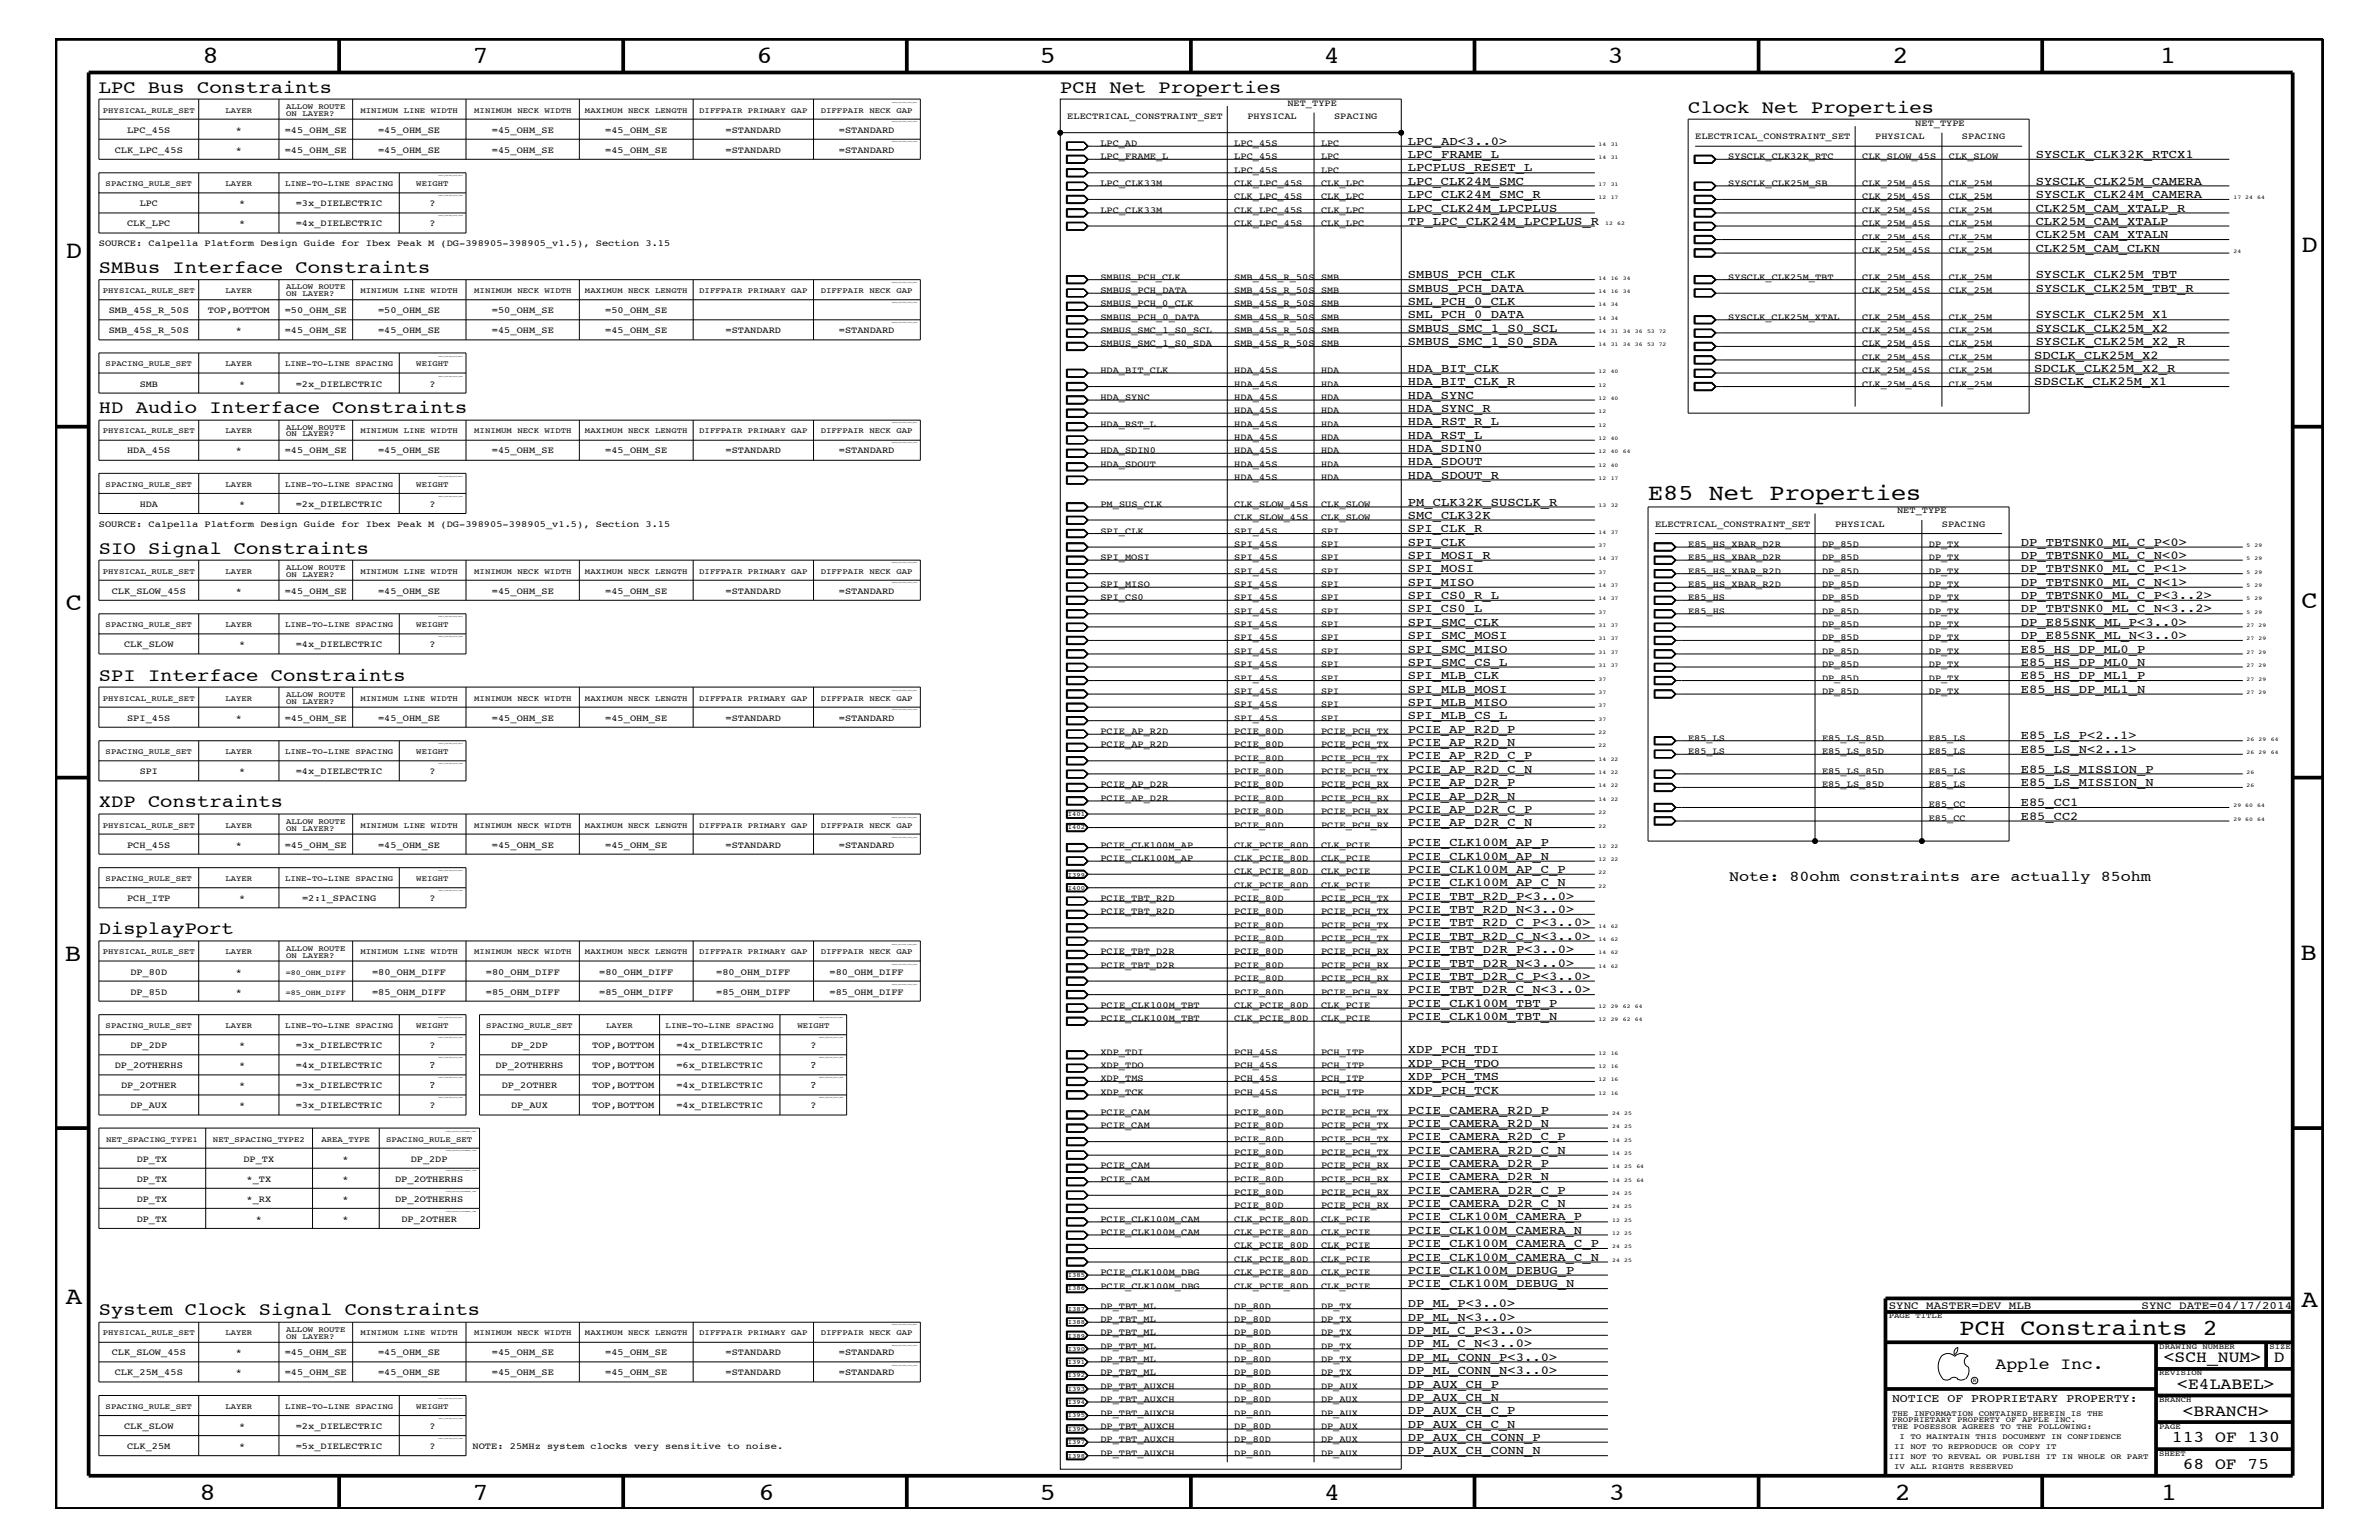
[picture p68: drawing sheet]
<svg xmlns="http://www.w3.org/2000/svg" width="432mm" height="279mm" viewBox="0 0 432 279" stroke-linecap="round" stroke-linejoin="round" font-family="sans-serif">
<defs><g id="words">
<g font-size="4.5">
<text x="36.7" y="11.5">8</text>
<text x="85.8" y="11.5">7</text>
<text x="137.3" y="11.5">6</text>
<text x="188.7" y="11.5">5</text>
<text x="240.3" y="11.5">4</text>
<text x="291.8" y="11.5">3</text>
<text x="343.5" y="11.5">2</text>
<text x="392" y="11.5">1</text>
<text x="11.9" y="46.8">D</text>
<text x="417.7" y="45.7">D</text>
<text x="11.9" y="110.6">C</text>
<text x="417.7" y="110.4">C</text>
<text x="11.8" y="174.3">B</text>
<text x="417.6" y="174.2">B</text>
<text x="11.9" y="236.7">A</text>
<text x="417.7" y="237.1">A</text>
<text x="36.2" y="272.1">8</text>
<text x="85.8" y="272.1">7</text>
<text x="137.7" y="272.1">6</text>
<text x="188.7" y="272.1">5</text>
<text x="240.4" y="272.1">4</text>
<text x="292" y="272.1">3</text>
<text x="343.9" y="272.1">2</text>
<text x="392.2" y="272.1">1</text>
</g>
<g font-size="4.1">
<text x="299.1" y="90.7">E85 Net Properties</text>
<text x="355.7" y="242.3">PCH Constraints 2</text>
</g>
<g font-size="3.3">
<text x="17.9" y="16.8">LPC Bus Constraints</text>
<text x="192.4" y="16.8">PCH Net Properties</text>
<text x="306.4" y="20.4">Clock Net Properties</text>
<text x="17.9" y="49.6">SMBus Interface Constraints</text>
<text x="17.9" y="75">HD Audio Interface Constraints</text>
<text x="17.9" y="100.4">SIO Signal Constraints</text>
<text x="17.9" y="123.5">SPI Interface Constraints</text>
<text x="17.9" y="146.5">XDP Constraints</text>
<text x="17.9" y="169.5">DisplayPort</text>
<text x="17.9" y="238.6">System Clock Signal Constraints</text>
</g>
<g font-size="3">
<text x="362.2" y="248.4">Apple Inc.</text>
<text x="392.7" y="247.1">&lt;SCH_NUM&gt;</text>
<text x="395.2" y="252">&lt;E4LABEL&gt;</text>
<text x="412.7" y="247.1">D</text>
<text x="396.2" y="256.8">&lt;BRANCH&gt;</text>
<text x="394.2" y="261.6">113 OF 130</text>
<text x="396.2" y="266.6">68 OF 75</text>
</g>
<text font-size="2.7" x="313.9" y="159.8">Note: 80ohm constraints are actually 85ohm</text>
<g font-size="2.2">
<text x="255.5" y="28.6">LPC_FRAME_L</text>
<text x="255.5" y="26.3">LPC_AD&lt;3..0&gt;</text>
<text x="369.5" y="28.6">SYSCLK_CLK32K_RTCX1</text>
<text x="255.5" y="31.1">LPCPLUS_RESET_L</text>
<text x="255.5" y="35.9">LPC_CLK24M_SMC_R</text>
<text x="255.5" y="33.6">LPC_CLK24M_SMC</text>
<text x="369.5" y="33.6">SYSCLK_CLK25M_CAMERA</text>
<text x="369.5" y="35.9">SYSCLK_CLK24M_CAMERA</text>
<text x="255.5" y="38.4">LPC_CLK24M_LPCPLUS</text>
<text x="255.5" y="40.8">TP_LPC_CLK24M_LPCPLUS_R</text>
<text x="369.5" y="40.8">CLK25M_CAM_XTALP</text>
<text x="369.5" y="38.4">CLK25M_CAM_XTALP_R</text>
<text x="369.5" y="43.2">CLK25M_CAM_XTALN</text>
<text x="369.5" y="45.7">CLK25M_CAM_CLKN</text>
<text x="255.5" y="50.5">SMBUS_PCH_CLK</text>
<text x="255.5" y="52.9">SMBUS_PCH_DATA</text>
<text x="369.5" y="52.9">SYSCLK_CLK25M_TBT_R</text>
<text x="369.5" y="50.5">SYSCLK_CLK25M_TBT</text>
<text x="255.5" y="55.3">SML_PCH_0_CLK</text>
<text x="255.5" y="57.8">SML_PCH_0_DATA</text>
<text x="369.5" y="57.8">SYSCLK_CLK25M_X1</text>
<text x="255.5" y="62.6">SMBUS_SMC_1_S0_SDA</text>
<text x="255.5" y="60.2">SMBUS_SMC_1_S0_SCL</text>
<text x="369.2" y="65.1">SDCLK_CLK25M_X2</text>
<text x="369.5" y="60.2">SYSCLK_CLK25M_X2</text>
<text x="369.5" y="62.6">SYSCLK_CLK25M_X2_R</text>
<text x="255.5" y="67.5">HDA_BIT_CLK</text>
<text x="255.5" y="69.9">HDA_BIT_CLK_R</text>
<text x="369.2" y="67.5">SDCLK_CLK25M_X2_R</text>
<text x="369.2" y="69.9">SDSCLK_CLK25M_X1</text>
<text x="255.5" y="72.3">HDA_SYNC</text>
<text x="255.5" y="74.7">HDA_SYNC_R</text>
<text x="255.5" y="77.2">HDA_RST_R_L</text>
<text x="255.5" y="82">HDA_SDIN0</text>
<text x="255.5" y="79.6">HDA_RST_L</text>
<text x="255.5" y="86.9">HDA_SDOUT_R</text>
<text x="255.5" y="84.4">HDA_SDOUT</text>
<text x="255.5" y="94.2">SMC_CLK32K</text>
<text x="255.5" y="91.7">PM_CLK32K_SUSCLK_R</text>
<text x="255.5" y="96.5">SPI_CLK_R</text>
<text x="255.5" y="101.4">SPI_MOSI_R</text>
<text x="255.5" y="99">SPI_CLK</text>
<text x="366.8" y="99">DP_TBTSNK0_ML_C_P&lt;0&gt;</text>
<text x="366.8" y="101.4">DP_TBTSNK0_ML_C_N&lt;0&gt;</text>
<text x="255.5" y="106.3">SPI_MISO</text>
<text x="255.5" y="103.8">SPI_MOSI</text>
<text x="366.8" y="106.3">DP_TBTSNK0_ML_C_N&lt;1&gt;</text>
<text x="366.8" y="103.8">DP_TBTSNK0_ML_C_P&lt;1&gt;</text>
<text x="255.5" y="113.6">SPI_SMC_CLK</text>
<text x="255.5" y="108.7">SPI_CS0_R_L</text>
<text x="255.5" y="111.1">SPI_CS0_L</text>
<text x="366.8" y="113.6">DP_E85SNK_ML_P&lt;3..0&gt;</text>
<text x="366.8" y="111.1">DP_TBTSNK0_ML_C_N&lt;3..2&gt;</text>
<text x="366.8" y="108.7">DP_TBTSNK0_ML_C_P&lt;3..2&gt;</text>
<text x="255.5" y="118.4">SPI_SMC_MISO</text>
<text x="255.5" y="115.9">SPI_SMC_MOSI</text>
<text x="366.8" y="118.4">E85_HS_DP_ML0_P</text>
<text x="366.8" y="115.9">DP_E85SNK_ML_N&lt;3..0&gt;</text>
<text x="255.5" y="120.8">SPI_SMC_CS_L</text>
<text x="255.5" y="123.2">SPI_MLB_CLK</text>
<text x="255.5" y="125.7">SPI_MLB_MOSI</text>
<text x="366.8" y="120.8">E85_HS_DP_ML0_N</text>
<text x="366.8" y="123.2">E85_HS_DP_ML1_P</text>
<text x="366.8" y="125.7">E85_HS_DP_ML1_N</text>
<text x="255.5" y="130.5">SPI_MLB_CS_L</text>
<text x="255.5" y="128">SPI_MLB_MISO</text>
<text x="255.5" y="137.8">PCIE_AP_R2D_C_P</text>
<text x="255.5" y="133">PCIE_AP_R2D_P</text>
<text x="255.5" y="135.3">PCIE_AP_R2D_N</text>
<text x="366.8" y="136.6">E85_LS_N&lt;2..1&gt;</text>
<text x="366.8" y="134.1">E85_LS_P&lt;2..1&gt;</text>
<text x="255.5" y="140.2">PCIE_AP_R2D_C_N</text>
<text x="255.5" y="142.6">PCIE_AP_D2R_P</text>
<text x="366.8" y="142.6">E85_LS_MISSION_N</text>
<text x="366.8" y="140.2">E85_LS_MISSION_P</text>
<text x="255.5" y="145.1">PCIE_AP_D2R_N</text>
<text x="255.5" y="149.9">PCIE_AP_D2R_C_N</text>
<text x="255.5" y="147.5">PCIE_AP_D2R_C_P</text>
<text x="366.8" y="146.2">E85_CC1</text>
<text x="366.8" y="148.7">E85_CC2</text>
<text x="255.5" y="153.5">PCIE_CLK100M_AP_P</text>
<text x="255.5" y="156">PCIE_CLK100M_AP_N</text>
<text x="255.5" y="160.8">PCIE_CLK100M_AP_C_N</text>
<text x="255.5" y="158.4">PCIE_CLK100M_AP_C_P</text>
<text x="255.5" y="165.6">PCIE_TBT_R2D_N&lt;3..0&gt;</text>
<text x="255.5" y="163.3">PCIE_TBT_R2D_P&lt;3..0&gt;</text>
<text x="255.5" y="172.9">PCIE_TBT_D2R_P&lt;3..0&gt;</text>
<text x="255.5" y="170.5">PCIE_TBT_R2D_C_N&lt;3..0&gt;</text>
<text x="255.5" y="168.1">PCIE_TBT_R2D_C_P&lt;3..0&gt;</text>
<text x="255.5" y="177.7">PCIE_TBT_D2R_C_P&lt;3..0&gt;</text>
<text x="255.5" y="175.4">PCIE_TBT_D2R_N&lt;3..0&gt;</text>
<text x="255.5" y="182.7">PCIE_CLK100M_TBT_P</text>
<text x="255.5" y="185">PCIE_CLK100M_TBT_N</text>
<text x="255.5" y="180.2">PCIE_TBT_D2R_C_N&lt;3..0&gt;</text>
<text x="255.5" y="191.1">XDP_PCH_TDI</text>
<text x="255.5" y="193.6">XDP_PCH_TDO</text>
<text x="255.5" y="195.9">XDP_PCH_TMS</text>
<text x="255.5" y="202">PCIE_CAMERA_R2D_P</text>
<text x="255.5" y="198.4">XDP_PCH_TCK</text>
<text x="255.5" y="209.3">PCIE_CAMERA_R2D_C_N</text>
<text x="255.5" y="204.4">PCIE_CAMERA_R2D_N</text>
<text x="255.5" y="206.9">PCIE_CAMERA_R2D_C_P</text>
<text x="255.5" y="214.2">PCIE_CAMERA_D2R_N</text>
<text x="255.5" y="211.7">PCIE_CAMERA_D2R_P</text>
<text x="255.5" y="221.4">PCIE_CLK100M_CAMERA_P</text>
<text x="255.5" y="219">PCIE_CAMERA_D2R_C_N</text>
<text x="255.5" y="216.6">PCIE_CAMERA_D2R_C_P</text>
<text x="255.5" y="226.3">PCIE_CLK100M_CAMERA_C_P</text>
<text x="255.5" y="223.9">PCIE_CLK100M_CAMERA_N</text>
<text x="255.5" y="233.5">PCIE_CLK100M_DEBUG_N</text>
<text x="255.5" y="228.7">PCIE_CLK100M_CAMERA_C_N</text>
<text x="255.5" y="231.1">PCIE_CLK100M_DEBUG_P</text>
<text x="255.5" y="239.6">DP_ML_N&lt;3..0&gt;</text>
<text x="255.5" y="237.2">DP_ML_P&lt;3..0&gt;</text>
<text x="255.5" y="242">DP_ML_C_P&lt;3..0&gt;</text>
<text x="255.5" y="244.5">DP_ML_C_N&lt;3..0&gt;</text>
<text x="255.5" y="249.3">DP_ML_CONN_N&lt;3..0&gt;</text>
<text x="255.5" y="251.7">DP_AUX_CH_P</text>
<text x="255.5" y="246.9">DP_ML_CONN_P&lt;3..0&gt;</text>
<text x="255.5" y="256.6">DP_AUX_CH_C_P</text>
<text x="255.5" y="254.2">DP_AUX_CH_N</text>
<text x="255.5" y="263.8">DP_AUX_CH_CONN_N</text>
<text x="255.5" y="261.4">DP_AUX_CH_CONN_P</text>
<text x="255.5" y="259">DP_AUX_CH_C_N</text>
</g>
<text font-size="2.1" x="343.4" y="254.4">NOTICE OF PROPRIETARY PROPERTY:</text>
<g font-size="2">
<text x="342.8" y="237.4">SYNC_MASTER=DEV_MLB</text>
<text x="388.7" y="237.4">SYNC_DATE=04/17/2014</text>
</g>
<g font-size="1.9">
<text x="77.9" y="197.4">?</text>
<text x="77.9" y="193.7">?</text>
<text x="147.1" y="193.7">?</text>
<text x="147.1" y="197.4">?</text>
</g>
<g font-size="1.7">
<text x="193.7" y="21.6">ELECTRICAL_CONSTRAINT_SET</text>
<text x="226.4" y="21.6">PHYSICAL</text>
<text x="233.7" y="19.2">NET_TYPE</text>
<text x="242.1" y="21.6">SPACING</text>
<text x="347.6" y="22.9">NET_TYPE</text>
<text x="20.8" y="27.7">CLK_LPC_45S</text>
<text x="23.1" y="24.1">LPC_45S</text>
<text x="42.8" y="24.1">*</text>
<text x="42.8" y="27.7">*</text>
<text x="51.7" y="27.7">=45_OHM_SE</text>
<text x="51.7" y="24.1">=45_OHM_SE</text>
<text x="68.6" y="27.7">=45_OHM_SE</text>
<text x="68.6" y="24.1">=45_OHM_SE</text>
<text x="89.3" y="24.1">=45_OHM_SE</text>
<text x="89.3" y="27.7">=45_OHM_SE</text>
<text x="109.9" y="24.1">=45_OHM_SE</text>
<text x="109.9" y="27.7">=45_OHM_SE</text>
<text x="131.7" y="24.1">=STANDARD</text>
<text x="131.7" y="27.7">=STANDARD</text>
<text x="152.3" y="24.1">=STANDARD</text>
<text x="152.3" y="27.7">=STANDARD</text>
<text x="199.7" y="28.9">LPC_FRAME_L</text>
<text x="199.7" y="26.5">LPC_AD</text>
<text x="224" y="28.9">LPC_45S</text>
<text x="224" y="26.5">LPC_45S</text>
<text x="239.8" y="28.9">LPC</text>
<text x="239.8" y="26.5">LPC</text>
<text x="307.7" y="25.3">ELECTRICAL_CONSTRAINT_SET</text>
<text x="313.7" y="28.9">SYSCLK_CLK32K_RTC</text>
<text x="338" y="28.9">CLK_SLOW_45S</text>
<text x="340.4" y="25.3">PHYSICAL</text>
<text x="353.7" y="28.9">CLK_SLOW</text>
<text x="356.1" y="25.3">SPACING</text>
<text x="199.7" y="33.7">LPC_CLK33M</text>
<text x="224" y="31.4">LPC_45S</text>
<text x="224" y="33.7">CLK_LPC_45S</text>
<text x="239.8" y="31.4">LPC</text>
<text x="239.8" y="33.7">CLK_LPC</text>
<text x="313.7" y="33.7">SYSCLK_CLK25M_SB</text>
<text x="338" y="33.7">CLK_25M_45S</text>
<text x="353.7" y="33.7">CLK_25M</text>
<text x="23.1" y="41">CLK_LPC</text>
<text x="25.4" y="37.4">LPC</text>
<text x="43.4" y="37.4">*</text>
<text x="43.4" y="41">*</text>
<text x="53.7" y="41">=4x_DIELECTRIC</text>
<text x="53.7" y="37.4">=3x_DIELECTRIC</text>
<text x="77.9" y="37.4">?</text>
<text x="77.9" y="41">?</text>
<text x="199.7" y="38.6">LPC_CLK33M</text>
<text x="224" y="38.6">CLK_LPC_45S</text>
<text x="224" y="41">CLK_LPC_45S</text>
<text x="224" y="36.2">CLK_LPC_45S</text>
<text x="239.8" y="38.6">CLK_LPC</text>
<text x="239.8" y="41">CLK_LPC</text>
<text x="239.8" y="36.2">CLK_LPC</text>
<text x="338" y="41">CLK_25M_45S</text>
<text x="338" y="38.6">CLK_25M_45S</text>
<text x="338" y="36.2">CLK_25M_45S</text>
<text x="353.7" y="41">CLK_25M</text>
<text x="353.7" y="38.6">CLK_25M</text>
<text x="353.7" y="36.2">CLK_25M</text>
<text x="17.9" y="44.6">SOURCE: Calpella Platform Design Guide for Ibex Peak M (DG-398905-398905_v1.5), Section 3.15</text>
<text x="338" y="43.5">CLK_25M_45S</text>
<text x="338" y="45.9">CLK_25M_45S</text>
<text x="353.7" y="43.5">CLK_25M</text>
<text x="353.7" y="45.9">CLK_25M</text>
<text x="199.7" y="50.7">SMBUS_PCH_CLK</text>
<text x="199.7" y="53.2">SMBUS_PCH_DATA</text>
<text x="224" y="50.7">SMB_45S_R_50S</text>
<text x="224" y="53.2">SMB_45S_R_50S</text>
<text x="239.8" y="50.7">SMB</text>
<text x="239.8" y="53.2">SMB</text>
<text x="313.7" y="50.7">SYSCLK_CLK25M_TBT</text>
<text x="338" y="53.2">CLK_25M_45S</text>
<text x="338" y="50.7">CLK_25M_45S</text>
<text x="353.7" y="53.2">CLK_25M</text>
<text x="353.7" y="50.7">CLK_25M</text>
<text x="19.7" y="56.8">SMB_45S_R_50S</text>
<text x="37.7" y="56.8">TOP,BOTTOM</text>
<text x="51.7" y="56.8">=50_OHM_SE</text>
<text x="68.6" y="56.8">=50_OHM_SE</text>
<text x="89.3" y="56.8">=50_OHM_SE</text>
<text x="109.9" y="56.8">=50_OHM_SE</text>
<text x="199.7" y="55.6">SMBUS_PCH_0_CLK</text>
<text x="199.7" y="58">SMBUS_PCH_0_DATA</text>
<text x="224" y="55.6">SMB_45S_R_50S</text>
<text x="224" y="58">SMB_45S_R_50S</text>
<text x="239.8" y="55.6">SMB</text>
<text x="239.8" y="58">SMB</text>
<text x="313.7" y="58">SYSCLK_CLK25M_XTAL</text>
<text x="338" y="58">CLK_25M_45S</text>
<text x="353.7" y="58">CLK_25M</text>
<text x="19.7" y="60.4">SMB_45S_R_50S</text>
<text x="42.8" y="60.4">*</text>
<text x="51.7" y="60.4">=45_OHM_SE</text>
<text x="68.6" y="60.4">=45_OHM_SE</text>
<text x="89.3" y="60.4">=45_OHM_SE</text>
<text x="109.9" y="60.4">=45_OHM_SE</text>
<text x="131.7" y="60.4">=STANDARD</text>
<text x="152.3" y="60.4">=STANDARD</text>
<text x="199.7" y="62.9">SMBUS_SMC_1_S0_SDA</text>
<text x="199.7" y="60.4">SMBUS_SMC_1_S0_SCL</text>
<text x="224" y="62.9">SMB_45S_R_50S</text>
<text x="224" y="60.4">SMB_45S_R_50S</text>
<text x="239.8" y="62.9">SMB</text>
<text x="239.8" y="60.4">SMB</text>
<text x="338" y="60.4">CLK_25M_45S</text>
<text x="338" y="62.9">CLK_25M_45S</text>
<text x="338" y="65.3">CLK_25M_45S</text>
<text x="353.7" y="60.4">CLK_25M</text>
<text x="353.7" y="62.9">CLK_25M</text>
<text x="353.7" y="65.3">CLK_25M</text>
<text x="25.4" y="70.1">SMB</text>
<text x="43.4" y="70.1">*</text>
<text x="53.7" y="70.1">=2x_DIELECTRIC</text>
<text x="77.9" y="70.1">?</text>
<text x="199.7" y="67.7">HDA_BIT_CLK</text>
<text x="224" y="67.7">HDA_45S</text>
<text x="224" y="70.1">HDA_45S</text>
<text x="239.8" y="67.7">HDA</text>
<text x="239.8" y="70.1">HDA</text>
<text x="338" y="67.7">CLK_25M_45S</text>
<text x="338" y="70.1">CLK_25M_45S</text>
<text x="353.7" y="67.7">CLK_25M</text>
<text x="353.7" y="70.1">CLK_25M</text>
<text x="199.7" y="72.6">HDA_SYNC</text>
<text x="199.7" y="77.4">HDA_RST_L</text>
<text x="224" y="72.6">HDA_45S</text>
<text x="224" y="75">HDA_45S</text>
<text x="224" y="77.4">HDA_45S</text>
<text x="239.8" y="72.6">HDA</text>
<text x="239.8" y="75">HDA</text>
<text x="239.8" y="77.4">HDA</text>
<text x="23.1" y="82.2">HDA_45S</text>
<text x="42.8" y="82.2">*</text>
<text x="51.7" y="82.2">=45_OHM_SE</text>
<text x="68.6" y="82.2">=45_OHM_SE</text>
<text x="89.3" y="82.2">=45_OHM_SE</text>
<text x="109.9" y="82.2">=45_OHM_SE</text>
<text x="131.7" y="82.2">=STANDARD</text>
<text x="152.3" y="82.2">=STANDARD</text>
<text x="199.7" y="82.2">HDA_SDIN0</text>
<text x="224" y="82.2">HDA_45S</text>
<text x="224" y="79.9">HDA_45S</text>
<text x="239.8" y="82.2">HDA</text>
<text x="239.8" y="79.9">HDA</text>
<text x="199.7" y="84.7">HDA_SDOUT</text>
<text x="224" y="87.1">HDA_45S</text>
<text x="224" y="84.7">HDA_45S</text>
<text x="239.8" y="87.1">HDA</text>
<text x="239.8" y="84.7">HDA</text>
<text x="17.9" y="95.6">SOURCE: Calpella Platform Design Guide for Ibex Peak M (DG-398905-398905_v1.5), Section 3.15</text>
<text x="25.4" y="92">HDA</text>
<text x="43.4" y="92">*</text>
<text x="53.7" y="92">=2x_DIELECTRIC</text>
<text x="77.9" y="92">?</text>
<text x="199.7" y="92">PM_SUS_CLK</text>
<text x="224" y="92">CLK_SLOW_45S</text>
<text x="224" y="94.3">CLK_SLOW_45S</text>
<text x="239.8" y="92">CLK_SLOW</text>
<text x="239.8" y="94.3">CLK_SLOW</text>
<text x="300.4" y="95.6">ELECTRICAL_CONSTRAINT_SET</text>
<text x="333.1" y="95.6">PHYSICAL</text>
<text x="344.3" y="93.2">NET_TYPE</text>
<text x="352.5" y="95.6">SPACING</text>
<text x="199.7" y="96.8">SPI_CLK</text>
<text x="199.7" y="101.6">SPI_MOSI</text>
<text x="224" y="96.8">SPI_45S</text>
<text x="224" y="101.6">SPI_45S</text>
<text x="224" y="99.3">SPI_45S</text>
<text x="239.8" y="96.8">SPI</text>
<text x="239.8" y="101.6">SPI</text>
<text x="239.8" y="99.3">SPI</text>
<text x="306.4" y="99.3">E85_HS_XBAR_D2R</text>
<text x="306.4" y="101.6">E85_HS_XBAR_D2R</text>
<text x="330.7" y="99.3">DP_85D</text>
<text x="330.7" y="101.6">DP_85D</text>
<text x="350.1" y="99.3">DP_TX</text>
<text x="350.1" y="101.6">DP_TX</text>
<text x="20.3" y="107.7">CLK_SLOW_45S</text>
<text x="42.8" y="107.7">*</text>
<text x="51.7" y="107.7">=45_OHM_SE</text>
<text x="68.6" y="107.7">=45_OHM_SE</text>
<text x="89.3" y="107.7">=45_OHM_SE</text>
<text x="109.9" y="107.7">=45_OHM_SE</text>
<text x="131.7" y="107.7">=STANDARD</text>
<text x="152.3" y="107.7">=STANDARD</text>
<text x="199.7" y="106.5">SPI_MISO</text>
<text x="224" y="106.5">SPI_45S</text>
<text x="224" y="104.1">SPI_45S</text>
<text x="239.8" y="106.5">SPI</text>
<text x="239.8" y="104.1">SPI</text>
<text x="306.4" y="106.5">E85_HS_XBAR_R2D</text>
<text x="306.4" y="104.1">E85_HS_XBAR_R2D</text>
<text x="330.7" y="106.5">DP_85D</text>
<text x="330.7" y="104.1">DP_85D</text>
<text x="350.1" y="106.5">DP_TX</text>
<text x="350.1" y="104.1">DP_TX</text>
<text x="199.7" y="108.9">SPI_CS0</text>
<text x="224" y="113.7">SPI_45S</text>
<text x="224" y="108.9">SPI_45S</text>
<text x="224" y="111.4">SPI_45S</text>
<text x="239.8" y="113.7">SPI</text>
<text x="239.8" y="108.9">SPI</text>
<text x="239.8" y="111.4">SPI</text>
<text x="306.4" y="111.4">E85_HS</text>
<text x="306.4" y="108.9">E85_HS</text>
<text x="330.7" y="113.7">DP_85D</text>
<text x="330.7" y="111.4">DP_85D</text>
<text x="330.7" y="108.9">DP_85D</text>
<text x="350.1" y="113.7">DP_TX</text>
<text x="350.1" y="111.4">DP_TX</text>
<text x="350.1" y="108.9">DP_TX</text>
<text x="22.5" y="117.4">CLK_SLOW</text>
<text x="43.4" y="117.4">*</text>
<text x="53.7" y="117.4">=4x_DIELECTRIC</text>
<text x="77.9" y="117.4">?</text>
<text x="224" y="118.6">SPI_45S</text>
<text x="224" y="116.2">SPI_45S</text>
<text x="239.8" y="118.6">SPI</text>
<text x="239.8" y="116.2">SPI</text>
<text x="330.7" y="118.6">DP_85D</text>
<text x="330.7" y="116.2">DP_85D</text>
<text x="350.1" y="118.6">DP_TX</text>
<text x="350.1" y="116.2">DP_TX</text>
<text x="224" y="121">SPI_45S</text>
<text x="224" y="123.5">SPI_45S</text>
<text x="224" y="125.9">SPI_45S</text>
<text x="239.8" y="121">SPI</text>
<text x="239.8" y="123.5">SPI</text>
<text x="239.8" y="125.9">SPI</text>
<text x="330.7" y="121">DP_85D</text>
<text x="330.7" y="123.5">DP_85D</text>
<text x="330.7" y="125.9">DP_85D</text>
<text x="350.1" y="121">DP_TX</text>
<text x="350.1" y="123.5">DP_TX</text>
<text x="350.1" y="125.9">DP_TX</text>
<text x="23.1" y="130.8">SPI_45S</text>
<text x="42.8" y="130.8">*</text>
<text x="51.7" y="130.8">=45_OHM_SE</text>
<text x="68.6" y="130.8">=45_OHM_SE</text>
<text x="89.3" y="130.8">=45_OHM_SE</text>
<text x="109.9" y="130.8">=45_OHM_SE</text>
<text x="131.7" y="130.8">=STANDARD</text>
<text x="152.3" y="130.8">=STANDARD</text>
<text x="224" y="130.8">SPI_45S</text>
<text x="224" y="128.3">SPI_45S</text>
<text x="239.8" y="130.8">SPI</text>
<text x="239.8" y="128.3">SPI</text>
<text x="199.7" y="133.2">PCIE_AP_R2D</text>
<text x="199.7" y="135.6">PCIE_AP_R2D</text>
<text x="224" y="133.2">PCIE_80D</text>
<text x="224" y="135.6">PCIE_80D</text>
<text x="239.8" y="135.6">PCIE_PCH_TX</text>
<text x="239.8" y="133.2">PCIE_PCH_TX</text>
<text x="306.4" y="136.8">E85_LS</text>
<text x="306.4" y="134.4">E85_LS</text>
<text x="330.7" y="136.8">E85_LS_85D</text>
<text x="330.7" y="134.4">E85_LS_85D</text>
<text x="350.1" y="136.8">E85_LS</text>
<text x="350.1" y="134.4">E85_LS</text>
<text x="25.4" y="140.4">SPI</text>
<text x="43.4" y="140.4">*</text>
<text x="53.7" y="140.4">=4x_DIELECTRIC</text>
<text x="77.9" y="140.4">?</text>
<text x="199.7" y="142.9">PCIE_AP_D2R</text>
<text x="224" y="138">PCIE_80D</text>
<text x="224" y="140.4">PCIE_80D</text>
<text x="224" y="142.9">PCIE_80D</text>
<text x="239.8" y="142.9">PCIE_PCH_RX</text>
<text x="239.8" y="138">PCIE_PCH_TX</text>
<text x="239.8" y="140.4">PCIE_PCH_TX</text>
<text x="330.7" y="142.9">E85_LS_85D</text>
<text x="330.7" y="140.4">E85_LS_85D</text>
<text x="350.1" y="142.9">E85_LS</text>
<text x="350.1" y="140.4">E85_LS</text>
<text x="199.7" y="145.3">PCIE_AP_D2R</text>
<text x="224" y="145.3">PCIE_80D</text>
<text x="224" y="147.7">PCIE_80D</text>
<text x="239.8" y="145.3">PCIE_PCH_RX</text>
<text x="239.8" y="147.7">PCIE_PCH_RX</text>
<text x="350.1" y="146.5">E85_CC</text>
<text x="350.1" y="149">E85_CC</text>
<text x="23.1" y="153.8">PCH_45S</text>
<text x="42.8" y="153.8">*</text>
<text x="51.7" y="153.8">=45_OHM_SE</text>
<text x="68.6" y="153.8">=45_OHM_SE</text>
<text x="89.3" y="153.8">=45_OHM_SE</text>
<text x="109.9" y="153.8">=45_OHM_SE</text>
<text x="131.7" y="153.8">=STANDARD</text>
<text x="152.3" y="153.8">=STANDARD</text>
<text x="199.7" y="153.8">PCIE_CLK100M_AP</text>
<text x="224" y="153.8">CLK_PCIE_80D</text>
<text x="224" y="150.1">PCIE_80D</text>
<text x="239.8" y="150.1">PCIE_PCH_RX</text>
<text x="239.8" y="153.8">CLK_PCIE</text>
<text x="199.7" y="156.2">PCIE_CLK100M_AP</text>
<text x="224" y="161.1">CLK_PCIE_80D</text>
<text x="224" y="158.6">CLK_PCIE_80D</text>
<text x="224" y="156.2">CLK_PCIE_80D</text>
<text x="239.8" y="161.1">CLK_PCIE</text>
<text x="239.8" y="158.6">CLK_PCIE</text>
<text x="239.8" y="156.2">CLK_PCIE</text>
<text x="23.1" y="163.5">PCH_ITP</text>
<text x="43.4" y="163.5">*</text>
<text x="54.8" y="163.5">=2:1_SPACING</text>
<text x="77.9" y="163.5">?</text>
<text x="199.7" y="163.5">PCIE_TBT_R2D</text>
<text x="199.7" y="165.9">PCIE_TBT_R2D</text>
<text x="224" y="165.9">PCIE_80D</text>
<text x="224" y="163.5">PCIE_80D</text>
<text x="239.8" y="165.9">PCIE_PCH_TX</text>
<text x="239.8" y="163.5">PCIE_PCH_TX</text>
<text x="199.7" y="173.2">PCIE_TBT_D2R</text>
<text x="224" y="173.2">PCIE_80D</text>
<text x="224" y="170.7">PCIE_80D</text>
<text x="224" y="168.3">PCIE_80D</text>
<text x="239.8" y="173.2">PCIE_PCH_RX</text>
<text x="239.8" y="170.7">PCIE_PCH_TX</text>
<text x="239.8" y="168.3">PCIE_PCH_TX</text>
<text x="23.7" y="176.8">DP_80D</text>
<text x="42.8" y="176.8">*</text>
<text x="67.5" y="176.8">=80_OHM_DIFF</text>
<text x="88.2" y="176.8">=80_OHM_DIFF</text>
<text x="108.8" y="176.8">=80_OHM_DIFF</text>
<text x="130" y="176.8">=80_OHM_DIFF</text>
<text x="150.6" y="176.8">=80_OHM_DIFF</text>
<text x="199.7" y="175.6">PCIE_TBT_D2R</text>
<text x="224" y="178">PCIE_80D</text>
<text x="224" y="175.6">PCIE_80D</text>
<text x="239.8" y="178">PCIE_PCH_RX</text>
<text x="239.8" y="175.6">PCIE_PCH_RX</text>
<text x="23.7" y="180.5">DP_85D</text>
<text x="42.8" y="180.5">*</text>
<text x="67.5" y="180.5">=85_OHM_DIFF</text>
<text x="88.2" y="180.5">=85_OHM_DIFF</text>
<text x="108.8" y="180.5">=85_OHM_DIFF</text>
<text x="130" y="180.5">=85_OHM_DIFF</text>
<text x="150.6" y="180.5">=85_OHM_DIFF</text>
<text x="199.7" y="182.9">PCIE_CLK100M_TBT</text>
<text x="199.7" y="185.3">PCIE_CLK100M_TBT</text>
<text x="224" y="185.3">CLK_PCIE_80D</text>
<text x="224" y="180.5">PCIE_80D</text>
<text x="224" y="182.9">CLK_PCIE_80D</text>
<text x="239.8" y="185.3">CLK_PCIE</text>
<text x="239.8" y="182.9">CLK_PCIE</text>
<text x="239.8" y="180.5">PCIE_PCH_RX</text>
<text x="23.7" y="190.2">DP_2DP</text>
<text x="43.4" y="190.2">*</text>
<text x="53.7" y="190.2">=3x_DIELECTRIC</text>
<text x="77.9" y="190.2">?</text>
<text x="92.8" y="190.2">DP_2DP</text>
<text x="107.5" y="190.2">TOP,BOTTOM</text>
<text x="122.8" y="190.2">=4x_DIELECTRIC</text>
<text x="147.1" y="190.2">?</text>
<text x="199.7" y="191.4">XDP_TDI</text>
<text x="224" y="191.4">PCH_45S</text>
<text x="239.8" y="191.4">PCH_ITP</text>
<text x="20.8" y="193.7">DP_2OTHERHS</text>
<text x="22" y="197.4">DP_2OTHER</text>
<text x="43.4" y="197.4">*</text>
<text x="43.4" y="193.7">*</text>
<text x="53.7" y="197.4">=3x_DIELECTRIC</text>
<text x="53.7" y="193.7">=4x_DIELECTRIC</text>
<text x="89.9" y="193.7">DP_2OTHERHS</text>
<text x="91.1" y="197.4">DP_2OTHER</text>
<text x="107.5" y="193.7">TOP,BOTTOM</text>
<text x="107.5" y="197.4">TOP,BOTTOM</text>
<text x="122.8" y="193.7">=6x_DIELECTRIC</text>
<text x="122.8" y="197.4">=4x_DIELECTRIC</text>
<text x="199.7" y="196.2">XDP_TMS</text>
<text x="199.7" y="193.7">XDP_TDO</text>
<text x="224" y="193.7">PCH_45S</text>
<text x="224" y="196.2">PCH_45S</text>
<text x="239.8" y="193.7">PCH_ITP</text>
<text x="239.8" y="196.2">PCH_ITP</text>
<text x="23.7" y="201">DP_AUX</text>
<text x="43.4" y="201">*</text>
<text x="53.7" y="201">=3x_DIELECTRIC</text>
<text x="77.9" y="201">?</text>
<text x="92.8" y="201">DP_AUX</text>
<text x="107.5" y="201">TOP,BOTTOM</text>
<text x="122.8" y="201">=4x_DIELECTRIC</text>
<text x="147.1" y="201">?</text>
<text x="199.7" y="202.3">PCIE_CAM</text>
<text x="199.7" y="198.7">XDP_TCK</text>
<text x="224" y="202.3">PCIE_80D</text>
<text x="224" y="198.7">PCH_45S</text>
<text x="239.8" y="202.3">PCIE_PCH_TX</text>
<text x="239.8" y="198.7">PCH_ITP</text>
<text x="199.7" y="204.7">PCIE_CAM</text>
<text x="224" y="209.6">PCIE_80D</text>
<text x="224" y="204.7">PCIE_80D</text>
<text x="224" y="207.1">PCIE_80D</text>
<text x="239.8" y="209.6">PCIE_PCH_TX</text>
<text x="239.8" y="204.7">PCIE_PCH_TX</text>
<text x="239.8" y="207.1">PCIE_PCH_TX</text>
<text x="24.8" y="210.8">DP_TX</text>
<text x="24.8" y="214.4">DP_TX</text>
<text x="44.2" y="210.8">DP_TX</text>
<text x="44.7" y="214.4">*_TX</text>
<text x="62.2" y="210.8">*</text>
<text x="62.2" y="214.4">*</text>
<text x="71.7" y="214.4">DP_2OTHERHS</text>
<text x="74.5" y="210.8">DP_2DP</text>
<text x="199.7" y="214.4">PCIE_CAM</text>
<text x="199.7" y="211.9">PCIE_CAM</text>
<text x="224" y="214.4">PCIE_80D</text>
<text x="224" y="211.9">PCIE_80D</text>
<text x="239.8" y="214.4">PCIE_PCH_RX</text>
<text x="239.8" y="211.9">PCIE_PCH_RX</text>
<text x="24.8" y="221.7">DP_TX</text>
<text x="24.8" y="218">DP_TX</text>
<text x="44.7" y="218">*_RX</text>
<text x="46.4" y="221.7">*</text>
<text x="62.2" y="221.7">*</text>
<text x="62.2" y="218">*</text>
<text x="71.7" y="218">DP_2OTHERHS</text>
<text x="72.9" y="221.7">DP_2OTHER</text>
<text x="199.7" y="221.7">PCIE_CLK100M_CAM</text>
<text x="224" y="221.7">CLK_PCIE_80D</text>
<text x="224" y="219.2">PCIE_80D</text>
<text x="224" y="216.9">PCIE_80D</text>
<text x="239.8" y="221.7">CLK_PCIE</text>
<text x="239.8" y="219.2">PCIE_PCH_RX</text>
<text x="239.8" y="216.9">PCIE_PCH_RX</text>
<text x="199.7" y="224.1">PCIE_CLK100M_CAM</text>
<text x="224" y="226.5">CLK_PCIE_80D</text>
<text x="224" y="224.1">CLK_PCIE_80D</text>
<text x="239.8" y="226.5">CLK_PCIE</text>
<text x="239.8" y="224.1">CLK_PCIE</text>
<text x="199.7" y="233.8">PCIE_CLK100M_DBG</text>
<text x="199.7" y="231.3">PCIE_CLK100M_DBG</text>
<text x="224" y="229">CLK_PCIE_80D</text>
<text x="224" y="233.8">CLK_PCIE_80D</text>
<text x="224" y="231.3">CLK_PCIE_80D</text>
<text x="239.8" y="233.8">CLK_PCIE</text>
<text x="239.8" y="229">CLK_PCIE</text>
<text x="239.8" y="231.3">CLK_PCIE</text>
<text x="199.7" y="239.9">DP_TBT_ML</text>
<text x="199.7" y="237.4">DP_TBT_ML</text>
<text x="224" y="239.9">DP_80D</text>
<text x="224" y="237.4">DP_80D</text>
<text x="239.8" y="239.9">DP_TX</text>
<text x="239.8" y="237.4">DP_TX</text>
<text x="20.3" y="245.9">CLK_SLOW_45S</text>
<text x="42.8" y="245.9">*</text>
<text x="51.7" y="245.9">=45_OHM_SE</text>
<text x="68.6" y="245.9">=45_OHM_SE</text>
<text x="89.3" y="245.9">=45_OHM_SE</text>
<text x="109.9" y="245.9">=45_OHM_SE</text>
<text x="131.7" y="245.9">=STANDARD</text>
<text x="152.3" y="245.9">=STANDARD</text>
<text x="199.7" y="242.3">DP_TBT_ML</text>
<text x="199.7" y="244.7">DP_TBT_ML</text>
<text x="224" y="242.3">DP_80D</text>
<text x="224" y="244.7">DP_80D</text>
<text x="239.8" y="242.3">DP_TX</text>
<text x="239.8" y="244.7">DP_TX</text>
<text x="20.8" y="249.5">CLK_25M_45S</text>
<text x="42.8" y="249.5">*</text>
<text x="51.7" y="249.5">=45_OHM_SE</text>
<text x="68.6" y="249.5">=45_OHM_SE</text>
<text x="89.3" y="249.5">=45_OHM_SE</text>
<text x="109.9" y="249.5">=45_OHM_SE</text>
<text x="131.7" y="249.5">=STANDARD</text>
<text x="152.3" y="249.5">=STANDARD</text>
<text x="199.7" y="249.5">DP_TBT_ML</text>
<text x="199.7" y="252">DP_TBT_AUXCH</text>
<text x="199.7" y="247.1">DP_TBT_ML</text>
<text x="224" y="249.5">DP_80D</text>
<text x="224" y="252">DP_80D</text>
<text x="224" y="247.1">DP_80D</text>
<text x="239.8" y="249.5">DP_TX</text>
<text x="239.8" y="252">DP_AUX</text>
<text x="239.8" y="247.1">DP_TX</text>
<text x="199.7" y="256.8">DP_TBT_AUXCH</text>
<text x="199.7" y="254.4">DP_TBT_AUXCH</text>
<text x="224" y="256.8">DP_80D</text>
<text x="224" y="254.4">DP_80D</text>
<text x="239.8" y="256.8">DP_AUX</text>
<text x="239.8" y="254.4">DP_AUX</text>
<text x="22.5" y="259.3">CLK_SLOW</text>
<text x="23.1" y="262.9">CLK_25M</text>
<text x="43.4" y="259.3">*</text>
<text x="43.4" y="262.9">*</text>
<text x="53.7" y="262.9">=5x_DIELECTRIC</text>
<text x="53.7" y="259.3">=2x_DIELECTRIC</text>
<text x="77.9" y="259.3">?</text>
<text x="77.9" y="262.9">?</text>
<text x="85.8" y="262.9">NOTE: 25MHz system clocks very sensitive to noise.</text>
<text x="199.7" y="261.6">DP_TBT_AUXCH</text>
<text x="199.7" y="259.3">DP_TBT_AUXCH</text>
<text x="224" y="261.6">DP_80D</text>
<text x="224" y="259.3">DP_80D</text>
<text x="239.8" y="261.6">DP_AUX</text>
<text x="239.8" y="259.3">DP_AUX</text>
<text x="199.7" y="264.1">DP_TBT_AUXCH</text>
<text x="224" y="264.1">DP_80D</text>
<text x="239.8" y="264.1">DP_AUX</text>
</g>
<g font-size="1.4">
<text x="18.7" y="20.4">PHYSICAL_RULE_SET</text>
<text x="40.9" y="20.4">LAYER</text>
<text x="51.9" y="19.8">ALLOW ROUTE</text>
<text x="51.9" y="21">ON LAYER?</text>
<text x="65.4" y="20.4">MINIMUM LINE WIDTH</text>
<text x="86.1" y="20.4">MINIMUM NECK WIDTH</text>
<text x="106.2" y="20.4">MAXIMUM NECK LENGTH</text>
<text x="126.9" y="20.4">DIFFPAIR PRIMARY GAP</text>
<text x="149" y="20.4">DIFFPAIR NECK GAP</text>
<text x="19.2" y="33.7">SPACING_RULE_SET</text>
<text x="40.9" y="33.7">LAYER</text>
<text x="51.7" y="33.7">LINE-TO-LINE SPACING</text>
<text x="75.6" y="33.7">WEIGHT</text>
<text x="18.7" y="53.2">PHYSICAL_RULE_SET</text>
<text x="40.9" y="53.2">LAYER</text>
<text x="51.9" y="52.5">ALLOW ROUTE</text>
<text x="51.9" y="53.8">ON LAYER?</text>
<text x="65.4" y="53.2">MINIMUM LINE WIDTH</text>
<text x="86.1" y="53.2">MINIMUM NECK WIDTH</text>
<text x="106.2" y="53.2">MAXIMUM NECK LENGTH</text>
<text x="126.9" y="53.2">DIFFPAIR PRIMARY GAP</text>
<text x="149" y="53.2">DIFFPAIR NECK GAP</text>
<text x="19.2" y="66.5">SPACING_RULE_SET</text>
<text x="40.9" y="66.5">LAYER</text>
<text x="51.7" y="66.5">LINE-TO-LINE SPACING</text>
<text x="75.6" y="66.5">WEIGHT</text>
<text x="18.7" y="78.6">PHYSICAL_RULE_SET</text>
<text x="40.9" y="78.6">LAYER</text>
<text x="51.9" y="78">ALLOW ROUTE</text>
<text x="51.9" y="79.2">ON LAYER?</text>
<text x="65.4" y="78.6">MINIMUM LINE WIDTH</text>
<text x="86.1" y="78.6">MINIMUM NECK WIDTH</text>
<text x="106.2" y="78.6">MAXIMUM NECK LENGTH</text>
<text x="126.9" y="78.6">DIFFPAIR PRIMARY GAP</text>
<text x="149" y="78.6">DIFFPAIR NECK GAP</text>
<text x="19.2" y="88.3">SPACING_RULE_SET</text>
<text x="40.9" y="88.3">LAYER</text>
<text x="51.7" y="88.3">LINE-TO-LINE SPACING</text>
<text x="75.6" y="88.3">WEIGHT</text>
<text x="18.7" y="104.1">PHYSICAL_RULE_SET</text>
<text x="40.9" y="104.1">LAYER</text>
<text x="51.9" y="103.5">ALLOW ROUTE</text>
<text x="51.9" y="104.7">ON LAYER?</text>
<text x="65.4" y="104.1">MINIMUM LINE WIDTH</text>
<text x="86.1" y="104.1">MINIMUM NECK WIDTH</text>
<text x="106.2" y="104.1">MAXIMUM NECK LENGTH</text>
<text x="126.9" y="104.1">DIFFPAIR PRIMARY GAP</text>
<text x="149" y="104.1">DIFFPAIR NECK GAP</text>
<text x="19.2" y="113.7">SPACING_RULE_SET</text>
<text x="40.9" y="113.7">LAYER</text>
<text x="51.7" y="113.7">LINE-TO-LINE SPACING</text>
<text x="75.6" y="113.7">WEIGHT</text>
<text x="18.7" y="127.1">PHYSICAL_RULE_SET</text>
<text x="40.9" y="127.1">LAYER</text>
<text x="51.9" y="126.5">ALLOW ROUTE</text>
<text x="51.9" y="127.7">ON LAYER?</text>
<text x="65.4" y="127.1">MINIMUM LINE WIDTH</text>
<text x="86.1" y="127.1">MINIMUM NECK WIDTH</text>
<text x="106.2" y="127.1">MAXIMUM NECK LENGTH</text>
<text x="126.9" y="127.1">DIFFPAIR PRIMARY GAP</text>
<text x="149" y="127.1">DIFFPAIR NECK GAP</text>
<text x="19.2" y="136.8">SPACING_RULE_SET</text>
<text x="40.9" y="136.8">LAYER</text>
<text x="51.7" y="136.8">LINE-TO-LINE SPACING</text>
<text x="75.6" y="136.8">WEIGHT</text>
<text x="51.9" y="149.5">ALLOW ROUTE</text>
<text x="18.7" y="150.1">PHYSICAL_RULE_SET</text>
<text x="40.9" y="150.1">LAYER</text>
<text x="51.9" y="150.7">ON LAYER?</text>
<text x="65.4" y="150.1">MINIMUM LINE WIDTH</text>
<text x="86.1" y="150.1">MINIMUM NECK WIDTH</text>
<text x="106.2" y="150.1">MAXIMUM NECK LENGTH</text>
<text x="126.9" y="150.1">DIFFPAIR PRIMARY GAP</text>
<text x="149" y="150.1">DIFFPAIR NECK GAP</text>
<text x="19.2" y="159.9">SPACING_RULE_SET</text>
<text x="40.9" y="159.9">LAYER</text>
<text x="51.7" y="159.9">LINE-TO-LINE SPACING</text>
<text x="75.6" y="159.9">WEIGHT</text>
<text x="18.7" y="173.2">PHYSICAL_RULE_SET</text>
<text x="40.9" y="173.2">LAYER</text>
<text x="51.9" y="172.6">ALLOW ROUTE</text>
<text x="51.9" y="173.8">ON LAYER?</text>
<text x="65.4" y="173.2">MINIMUM LINE WIDTH</text>
<text x="86.1" y="173.2">MINIMUM NECK WIDTH</text>
<text x="106.2" y="173.2">MAXIMUM NECK LENGTH</text>
<text x="126.9" y="173.2">DIFFPAIR PRIMARY GAP</text>
<text x="149" y="173.2">DIFFPAIR NECK GAP</text>
<text x="51.9" y="176.8">=80_OHM_DIFF</text>
<text x="51.9" y="180.5">=85_OHM_DIFF</text>
<text x="19.2" y="186.5">SPACING_RULE_SET</text>
<text x="40.9" y="186.5">LAYER</text>
<text x="51.7" y="186.5">LINE-TO-LINE SPACING</text>
<text x="75.6" y="186.5">WEIGHT</text>
<text x="88.3" y="186.5">SPACING_RULE_SET</text>
<text x="110" y="186.5">LAYER</text>
<text x="120.8" y="186.5">LINE-TO-LINE SPACING</text>
<text x="144.7" y="186.5">WEIGHT</text>
<text x="19.3" y="207.1">NET_SPACING_TYPE1</text>
<text x="38.6" y="207.1">NET_SPACING_TYPE2</text>
<text x="58.3" y="207.1">AREA_TYPE</text>
<text x="70.1" y="207.1">SPACING_RULE_SET</text>
<text x="342.8" y="239.2">PAGE TITLE</text>
<text x="18.7" y="242.3">PHYSICAL_RULE_SET</text>
<text x="40.9" y="242.3">LAYER</text>
<text x="51.9" y="241.7">ALLOW ROUTE</text>
<text x="51.9" y="242.9">ON LAYER?</text>
<text x="65.4" y="242.3">MINIMUM LINE WIDTH</text>
<text x="86.1" y="242.3">MINIMUM NECK WIDTH</text>
<text x="106.2" y="242.3">MAXIMUM NECK LENGTH</text>
<text x="126.9" y="242.3">DIFFPAIR PRIMARY GAP</text>
<text x="149" y="242.3">DIFFPAIR NECK GAP</text>
<text x="391.9" y="244.7">DRAWING NUMBER</text>
<text x="411.9" y="244.7">SIZE</text>
<text x="391.9" y="249.5">REVISION</text>
<text x="19.2" y="255.6">SPACING_RULE_SET</text>
<text x="40.9" y="255.6">LAYER</text>
<text x="51.7" y="255.6">LINE-TO-LINE SPACING</text>
<text x="75.6" y="255.6">WEIGHT</text>
<text x="343.4" y="256.8">THE INFORMATION CONTAINED HEREIN IS THE</text>
<text x="391.9" y="254.4">BRANCH</text>
<text x="343.4" y="258">PROPRIETARY PROPERTY OF APPLE INC.</text>
<text x="343.4" y="259.3">THE POSESSOR AGREES TO THE FOLLOWING:</text>
<text x="343.8" y="262.9">II NOT TO REPRODUCE OR COPY IT</text>
<text x="344.8" y="261.1">I TO MAINTAIN THIS DOCUMENT IN CONFIDENCE</text>
<text x="391.9" y="259.3">PAGE</text>
<text x="342.8" y="264.7">III NOT TO REVEAL OR PUBLISH IT IN WHOLE OR PART</text>
<text x="343.8" y="266.6">IV ALL RIGHTS RESERVED</text>
<text x="391.9" y="264.1">SHEET</text>
</g>
<g font-size="1.2">
<text x="193.8" y="148.1">I401</text>
<text x="193.8" y="150.5">I402</text>
<text x="193.8" y="159">I399</text>
<text x="193.8" y="161.4">I400</text>
<text x="193.8" y="231.8">I385</text>
<text x="193.8" y="234.1">I386</text>
<text x="193.8" y="237.8">I387</text>
<text x="193.8" y="240.2">I388</text>
<text x="193.8" y="242.7">I389</text>
<text x="193.8" y="245.1">I390</text>
<text x="193.8" y="247.5">I391</text>
<text x="193.8" y="249.9">I392</text>
<text x="193.8" y="252.3">I393</text>
<text x="193.8" y="254.8">I394</text>
<text x="193.8" y="257.2">I395</text>
<text x="193.8" y="259.6">I396</text>
<text x="193.8" y="262.1">I397</text>
<text x="193.8" y="264.4">I398</text>
</g>
<g font-size="1">
<text x="290.2" y="26.5">14</text>
<text x="290.2" y="28.9">14</text>
<text x="292.4" y="26.5">31</text>
<text x="292.4" y="28.9">31</text>
<text x="290.2" y="33.7">17</text>
<text x="292.4" y="33.7">31</text>
<text x="290.2" y="36.2">12</text>
<text x="291.3" y="40.8">12</text>
<text x="292.4" y="36.2">17</text>
<text x="293.5" y="40.8">62</text>
<text x="405.4" y="36.2">17 24</text>
<text x="409.7" y="36.2">64</text>
<text x="405.4" y="45.9">24</text>
<text x="290.2" y="50.7">14</text>
<text x="290.2" y="53.2">14</text>
<text x="292.4" y="50.7">16</text>
<text x="292.4" y="53.2">16</text>
<text x="294.6" y="50.7">34</text>
<text x="294.6" y="53.2">34</text>
<text x="290.2" y="55.6">14</text>
<text x="290.2" y="58">14</text>
<text x="292.4" y="55.6">34</text>
<text x="292.4" y="58">34</text>
<text x="290.2" y="62.8">14</text>
<text x="290.2" y="60.4">14</text>
<text x="292.4" y="62.8">31</text>
<text x="292.4" y="60.4">31</text>
<text x="294.6" y="62.8">34</text>
<text x="294.6" y="60.4">34</text>
<text x="296.8" y="62.8">36</text>
<text x="296.8" y="60.4">36</text>
<text x="299" y="62.8">53 72</text>
<text x="299" y="60.4">53 72</text>
<text x="290.2" y="67.7">12</text>
<text x="290.2" y="70.1">12</text>
<text x="292.4" y="67.7">40</text>
<text x="290.2" y="72.6">12</text>
<text x="290.2" y="75">12</text>
<text x="290.2" y="77.4">12</text>
<text x="292.4" y="72.6">40</text>
<text x="290.2" y="82.2">12</text>
<text x="290.2" y="79.9">12</text>
<text x="292.4" y="82.2">40</text>
<text x="292.4" y="79.9">40</text>
<text x="294.6" y="82.2">64</text>
<text x="290.2" y="87.1">12</text>
<text x="290.2" y="84.7">12</text>
<text x="292.4" y="87.1">17</text>
<text x="292.4" y="84.7">40</text>
<text x="290.2" y="92">13</text>
<text x="292.4" y="92">32</text>
<text x="290.2" y="101.6">14</text>
<text x="290.2" y="99.3">37</text>
<text x="290.2" y="96.8">14</text>
<text x="292.4" y="101.6">37</text>
<text x="292.4" y="96.8">37</text>
<text x="407.8" y="99.3">5</text>
<text x="407.8" y="101.6">5</text>
<text x="409.2" y="99.3">29</text>
<text x="409.2" y="101.6">29</text>
<text x="290.2" y="106.5">14</text>
<text x="290.2" y="104.1">37</text>
<text x="292.4" y="106.5">37</text>
<text x="407.8" y="106.5">5</text>
<text x="407.8" y="104.1">5</text>
<text x="409.2" y="106.5">29</text>
<text x="409.2" y="104.1">29</text>
<text x="290.2" y="113.7">31</text>
<text x="290.2" y="108.9">14</text>
<text x="290.2" y="111.4">37</text>
<text x="292.4" y="113.7">37</text>
<text x="292.4" y="108.9">37</text>
<text x="407.8" y="113.7">27</text>
<text x="407.8" y="111.4">5</text>
<text x="407.8" y="108.9">5</text>
<text x="409.2" y="111.4">29</text>
<text x="409.2" y="108.9">29</text>
<text x="410" y="113.7">29</text>
<text x="290.2" y="118.6">31</text>
<text x="290.2" y="116.2">31</text>
<text x="292.4" y="118.6">37</text>
<text x="292.4" y="116.2">37</text>
<text x="407.8" y="118.6">27</text>
<text x="407.8" y="116.2">27</text>
<text x="410" y="118.6">29</text>
<text x="410" y="116.2">29</text>
<text x="290.2" y="123.5">37</text>
<text x="290.2" y="125.9">37</text>
<text x="290.2" y="121">31</text>
<text x="292.4" y="121">37</text>
<text x="407.8" y="121">27</text>
<text x="407.8" y="123.5">27</text>
<text x="407.8" y="125.9">27</text>
<text x="410" y="121">29</text>
<text x="410" y="123.5">29</text>
<text x="410" y="125.9">29</text>
<text x="290.2" y="128.3">37</text>
<text x="290.2" y="130.8">37</text>
<text x="290.2" y="133.2">22</text>
<text x="290.2" y="135.6">22</text>
<text x="407.8" y="136.8">26</text>
<text x="407.8" y="134.4">26</text>
<text x="410" y="136.8">29</text>
<text x="410" y="134.4">29</text>
<text x="412.2" y="136.8">64</text>
<text x="412.2" y="134.4">64</text>
<text x="290.2" y="138">14</text>
<text x="290.2" y="140.4">14</text>
<text x="290.2" y="142.9">14</text>
<text x="292.4" y="138">22</text>
<text x="292.4" y="140.4">22</text>
<text x="292.4" y="142.9">22</text>
<text x="407.8" y="142.9">26</text>
<text x="407.8" y="140.4">26</text>
<text x="290.2" y="145.3">14</text>
<text x="290.2" y="147.7">22</text>
<text x="292.4" y="145.3">22</text>
<text x="405.4" y="146.5">29 60</text>
<text x="405.4" y="149">29 60</text>
<text x="409.7" y="146.5">64</text>
<text x="409.7" y="149">64</text>
<text x="290.2" y="153.8">12</text>
<text x="290.2" y="150.1">22</text>
<text x="292.4" y="153.8">22</text>
<text x="290.2" y="161.1">22</text>
<text x="290.2" y="158.6">22</text>
<text x="290.2" y="156.2">12</text>
<text x="292.4" y="156.2">22</text>
<text x="290.2" y="173.2">14</text>
<text x="290.2" y="170.7">14</text>
<text x="290.2" y="168.3">14</text>
<text x="292.4" y="173.2">62</text>
<text x="292.4" y="170.7">62</text>
<text x="292.4" y="168.3">62</text>
<text x="290.2" y="175.6">14</text>
<text x="292.4" y="175.6">62</text>
<text x="290.2" y="182.9">12</text>
<text x="290.2" y="185.3">12</text>
<text x="292.4" y="182.9">29</text>
<text x="292.4" y="185.3">29</text>
<text x="294.6" y="182.9">62</text>
<text x="294.6" y="185.3">62</text>
<text x="296.8" y="182.9">64</text>
<text x="296.8" y="185.3">64</text>
<text x="290.2" y="191.4">12</text>
<text x="292.4" y="191.4">16</text>
<text x="290.2" y="193.7">12</text>
<text x="290.2" y="196.2">12</text>
<text x="292.4" y="193.7">16</text>
<text x="292.4" y="196.2">16</text>
<text x="290.2" y="198.7">12</text>
<text x="292.4" y="198.7">16</text>
<text x="292.6" y="202.3">24</text>
<text x="294.8" y="202.3">25</text>
<text x="292.6" y="209.6">14</text>
<text x="292.6" y="204.7">24</text>
<text x="292.6" y="207.1">14</text>
<text x="294.8" y="209.6">25</text>
<text x="294.8" y="204.7">25</text>
<text x="294.8" y="207.1">25</text>
<text x="292.6" y="214.4">14</text>
<text x="292.6" y="211.9">14</text>
<text x="294.8" y="214.4">25</text>
<text x="294.8" y="211.9">25</text>
<text x="297" y="214.4">64</text>
<text x="297" y="211.9">64</text>
<text x="292.6" y="221.7">12</text>
<text x="292.6" y="219.2">24</text>
<text x="292.6" y="216.9">24</text>
<text x="294.8" y="221.7">25</text>
<text x="294.8" y="219.2">25</text>
<text x="294.8" y="216.9">25</text>
<text x="292.6" y="226.5">24</text>
<text x="292.6" y="224.1">12</text>
<text x="294.8" y="226.5">25</text>
<text x="294.8" y="224.1">25</text>
<text x="292.6" y="229">24</text>
<text x="294.8" y="229">25</text>
<text x="358.1" y="250.7">R</text>
</g>
<g font-size=".3">
<text x="161.9" y="22.2">TABLE_PHYSICAL_RULE_ITEM</text>
<text x="161.9" y="18.7">TABLE_PHYSICAL_RULE_HEAD</text>
<text x="161.9" y="25.9">TABLE_PHYSICAL_RULE_ITEM</text>
<text x="79.6" y="35.6">TABLE_SPACING_RULE_ITEM</text>
<text x="79.6" y="31.9">TABLE_SPACING_RULE_HEAD</text>
<text x="79.6" y="39.2">TABLE_SPACING_RULE_ITEM</text>
<text x="161.9" y="51.3">TABLE_PHYSICAL_RULE_HEAD</text>
<text x="161.9" y="58.6">TABLE_PHYSICAL_RULE_ITEM</text>
<text x="161.9" y="55">TABLE_PHYSICAL_RULE_ITEM</text>
<text x="79.6" y="64.7">TABLE_SPACING_RULE_HEAD</text>
<text x="79.6" y="68.4">TABLE_SPACING_RULE_ITEM</text>
<text x="161.9" y="76.8">TABLE_PHYSICAL_RULE_HEAD</text>
<text x="161.9" y="80.5">TABLE_PHYSICAL_RULE_ITEM</text>
<text x="79.6" y="86.5">TABLE_SPACING_RULE_HEAD</text>
<text x="79.6" y="90.1">TABLE_SPACING_RULE_ITEM</text>
<text x="161.9" y="102.2">TABLE_PHYSICAL_RULE_HEAD</text>
<text x="161.9" y="105.9">TABLE_PHYSICAL_RULE_ITEM</text>
<text x="79.6" y="112">TABLE_SPACING_RULE_HEAD</text>
<text x="79.6" y="115.6">TABLE_SPACING_RULE_ITEM</text>
<text x="161.9" y="125.3">TABLE_PHYSICAL_RULE_HEAD</text>
<text x="161.9" y="128.9">TABLE_PHYSICAL_RULE_ITEM</text>
<text x="79.6" y="135">TABLE_SPACING_RULE_HEAD</text>
<text x="79.6" y="138.6">TABLE_SPACING_RULE_ITEM</text>
<text x="161.9" y="148.4">TABLE_PHYSICAL_RULE_HEAD</text>
<text x="161.9" y="152">TABLE_PHYSICAL_RULE_ITEM</text>
<text x="79.6" y="161.7">TABLE_SPACING_RULE_ITEM</text>
<text x="79.6" y="158">TABLE_SPACING_RULE_HEAD</text>
<text x="161.9" y="171.4">TABLE_PHYSICAL_RULE_HEAD</text>
<text x="161.9" y="178.7">TABLE_PHYSICAL_RULE_ITEM</text>
<text x="161.9" y="175">TABLE_PHYSICAL_RULE_ITEM</text>
<text x="79.6" y="184.7">TABLE_SPACING_RULE_HEAD</text>
<text x="148.7" y="184.7">TABLE_SPACING_RULE_HEAD</text>
<text x="79.6" y="188.3">TABLE_SPACING_RULE_ITEM</text>
<text x="79.6" y="192">TABLE_SPACING_RULE_ITEM</text>
<text x="148.7" y="188.3">TABLE_SPACING_RULE_ITEM</text>
<text x="148.7" y="192">TABLE_SPACING_RULE_ITEM</text>
<text x="79.6" y="195.6">TABLE_SPACING_RULE_ITEM</text>
<text x="148.7" y="195.6">TABLE_SPACING_RULE_ITEM</text>
<text x="79.6" y="199.2">TABLE_SPACING_RULE_ITEM</text>
<text x="148.7" y="199.2">TABLE_SPACING_RULE_ITEM</text>
<text x="80.9" y="208.9">TABLE_SPACING_ASSIGNMENT_ITEM</text>
<text x="80.9" y="205.3">TABLE_SPACING_ASSIGNMENT_HEAD</text>
<text x="80.9" y="212.5">TABLE_SPACING_ASSIGNMENT_ITEM</text>
<text x="80.9" y="216.2">TABLE_SPACING_ASSIGNMENT_ITEM</text>
<text x="80.9" y="219.8">TABLE_SPACING_ASSIGNMENT_ITEM</text>
<text x="161.9" y="240.5">TABLE_PHYSICAL_RULE_HEAD</text>
<text x="161.9" y="244.1">TABLE_PHYSICAL_RULE_ITEM</text>
<text x="161.9" y="247.8">TABLE_PHYSICAL_RULE_ITEM</text>
<text x="79.6" y="257.4">TABLE_SPACING_RULE_ITEM</text>
<text x="79.6" y="253.8">TABLE_SPACING_RULE_HEAD</text>
<text x="79.6" y="261.1">TABLE_SPACING_RULE_ITEM</text>
</g>
</g></defs>
<g fill="none" stroke="#000" stroke-width=".18">
<path d="M17.9 18h149.1v10.9h-149.1zM36.1 18v10.9M50.6 18v10.9M64 18v10.9M84.6 18v10.9M105.2 18v10.9M125.8 18v10.9M147.7 18v10.9M222.8 19.2v246.1M17.9 38.6h66.7M17.9 25.3h149.1M17.9 21.6h149.1"/>
<path d="M36.1 31.4v10.9M50.6 31.4v10.9M72.5 31.4v10.9M84.6 35h-66.7v-3.6h66.7v10.9h-66.7v-7.3M192.4 24.1h61.9v-6.1h-61.9v248.6h61.9v-242.5M193.5 28.1h3.3l.7 .8-.7 .8h-3.3zM193.5 30.6h3.3l.7 .8-.7 .7h-3.3zM193.5 35.4h3.3l.7 .8-.7 .7h-3.3zM193.5 37.9h3.3l.7 .7-.7 .8h-3.3zM193.6 25.8v1.4M193.6 30.7h3.2l.6 .7-.6 .6h-3.2zM193.6 33v1.5"/>
<path d="M193.6 35.5h3.2l.6 .7-.6 .7h-3.2zM193.6 37.9v1.4h3.2l.6-.7M193.6 34.4h3.2M193.6 27.1h3.2M193.6 33.1h3.2M193.6 38h3.2l.6 .6M193.6 25.9h3.2M193.7 25.9v1.2M193.7 28.3h3.1l.6 .6-.6 .6h-3.1zM193.7 30.8h3.1l.6 .6-.6 .5h-3.1zM193.7 33.1v1.3M193.7 35.6h3.1l.6 .6-.6 .6h-3.1z"/>
<path d="M193.7 38h3.1l.6 .6-.6 .6h-3.1zM196.8 33l.6 .7M196.8 33.1l.6 .6M196.8 37.9l.6 .7M196.8 25.8l.6 .7M196.8 25.9l.6 .6M196.8 25.8h-3.3v1.4h3.3M196.8 33h-3.3v1.5h3.3M196.8 33l.7 .7-.7 .8M196.8 25.8l.7 .7-.7 .7M197.4 33.7h92.1M197.4 38.6h92.1"/>
<path d="M197.4 36.2h92.1M197.4 28.9h92.1M197.4 31.4h92.1M197.4 26.5h92.1M197.4 33.7l-.6 .7M197.4 26.5l-.6 .6M197.4 28.9l-.6-.7h-3.2v1.5M197.4 33.7l-.6 .8M197.4 28.9l-.6 .7h-3.2M197.4 28.9l-.6 .8M197.4 26.5l-.6 .7M238.5 20.4v244.9"/>
<path d="M306.4 21.6h61.9v53.4h-61.9zM307.5 37.9h3.2l.8 .7-.8 .8h-3.2zM307.5 35.4h3.2l.8 .8-.8 .7h-3.2zM307.5 35.5h3.2M307.5 28.1h3.2l.8 .8-.8 .8h-3.2zM307.5 28.2h3.2M307.5 39.3h3.2M307.5 36.9h3.2M307.6 33.1h3.1l.6 .6-.6 .7h-3.1zM307.6 28.2v1.4h3.1l.6-.7M307.6 35.5v1.4M307.7 38h2.9l.7 .6-.7 .6h-2.9z"/>
<path d="M307.7 35.6h2.9l.7 .6-.7 .6h-2.9zM307.7 28.3h2.9l.7 .6-.7 .6h-2.9zM307.7 33.1v1.3M307.7 26.5h59.3M310.6 33.1l.7 .6M310.7 33l.8 .7-.8 .8M310.7 35.5l.6 .7M310.7 28.2l.6 .7M310.7 33h-3.2v1.5h3.2M310.7 35.5l.7 .7-.7 .7M310.7 33l.7 .7-.7 .8M310.7 28.2l.7 .7-.7 .8"/>
<path d="M310.7 37.9l.7 .7-.7 .7M311.3 33.7h93.3M311.3 38.6h93.3M311.3 36.2h93.3M311.3 28.9h93.3M311.3 38.6l-.6-.6h-3.1v1.3M311.3 36.2l-.6 .7M311.3 38.6l-.6 .7M311.3 33.7l-.7 .7M336.7 22.9v50.9M352.5 24.1v49.7M17.9 58h149.1"/>
<path d="M17.9 50.7h149.1v11h-149.1zM17.9 54.4h149.1M36.1 50.7v11M50.6 50.7v11M64 50.7v11M84.6 50.7v11M105.2 50.7v11M125.8 50.7v11M147.7 50.7v11M193.5 50h3.3l.7 .7-.7 .8h-3.3zM193.5 54.8h3.3l.7 .8-.7 .7h-3.3zM193.5 57.3h3.3l.7 .7-.7 .8h-3.3z"/>
<path d="M193.6 40.3v1.5M193.6 50.1h3.2l.6 .6-.6 .7h-3.2zM193.6 52.4v1.5M193.6 57.3h3.2l.6 .7-.6 .7h-3.2zM193.6 59.7v1.5M193.6 41.7h3.2M193.6 53.8h3.2M193.6 59.8h3.2M193.6 40.4h3.2M193.6 52.5h3.2M193.7 40.4v1.3M193.7 50.2h3.1l.6 .5-.6 .6h-3.1z"/>
<path d="M193.7 52.5v1.3M193.7 55h3.1l.6 .6-.6 .6h-3.1zM193.7 57.4h3.1l.6 .6-.6 .6h-3.1zM193.7 59.8v1.3M196.8 59.7l.6 .7M196.8 59.8l.6 .6M196.8 40.3l.6 .7M196.8 40.4l.6 .6M196.8 52.4l.6 .8M196.8 52.5l.6 .7M196.8 40.3h-3.3v1.5h3.3M196.8 52.4h-3.3v1.5h3.3"/>
<path d="M196.8 59.7h-3.3v1.5h3.3M196.8 59.7l.7 .7-.7 .8M196.8 40.3l.7 .7-.7 .8M196.8 52.4l.7 .8-.7 .7M197.4 41h92.1M197.4 58h92.1M197.4 53.2h92.1M197.4 50.7h92.1M197.4 55.6h92.1M197.4 41l-.6 .7M197.4 53.2l-.6 .6M197.4 55.6l-.6-.7h-3.2v1.4"/>
<path d="M197.4 41l-.6 .8M197.4 53.2l-.6 .7M197.4 55.6l-.6 .6h-3.2M197.4 55.6l-.6 .7M307.5 57.3h3.2M307.5 50.1h3.2M307.5 42.8h3.2M307.5 42.7h3.2l.8 .8-.8 .7h-3.2zM307.5 45.2h3.2l.8 .7-.8 .8h-3.2zM307.5 50h3.2l.8 .7-.8 .8h-3.2zM307.5 57.3h3.2l.8 .7-.8 .8h-3.2zM307.5 58.7h3.2"/>
<path d="M307.5 51.4h3.2M307.5 44.1h3.2M307.6 59.8h3.1l.6 .6-.6 .7h-3.1zM307.6 40.4h3.1l.6 .6-.6 .7h-3.1zM307.6 42.8v1.3M307.6 45.2h3.1l.6 .7-.6 .6h-3.1zM307.6 50.1v1.3M307.6 52.5h3.1l.6 .7-.6 .6h-3.1zM307.6 57.3v1.4M307.7 40.4v1.3M307.7 42.9h2.9l.7 .6-.7 .6h-2.9zM307.7 50.2h2.9l.7 .5-.7 .6h-2.9z"/>
<path d="M307.7 52.5v1.3M307.7 57.4h2.9l.7 .6-.7 .6h-2.9zM307.7 59.8v1.3M310.6 59.8l.7 .6M310.6 52.5l.7 .7M310.6 40.4l.7 .6M310.7 59.7l.8 .7-.8 .8M310.7 52.4l.8 .8-.8 .7M310.7 40.3l.8 .7-.8 .8M310.7 57.3l.6 .7M310.7 50.1l.6 .6M310.7 42.8l.6 .7"/>
<path d="M310.7 59.7h-3.2v1.5h3.2M310.7 40.3h-3.2v1.5h3.2M310.7 52.4h-3.2v1.5h3.2M310.7 59.7l.7 .7-.7 .8M310.7 57.3l.7 .7-.7 .7M310.7 52.4l.7 .8-.7 .7M310.7 50.1l.7 .6-.7 .7M310.7 40.3l.7 .7-.7 .8M310.7 42.8l.7 .7-.7 .6M310.7 45.2l.7 .7-.7 .7h-3.2M311.3 41h93.3M311.3 58h93.3"/>
<path d="M311.3 53.2h93.3M311.3 50.7h93.3M311.3 43.5h93.3M311.3 45.9h93.3M311.3 45.9l-.7-.6h-2.9v1.2M311.3 58l-.6 .7M311.3 50.7l-.6 .7M311.3 43.5l-.6 .6M311.3 53.2l-.7 .6M311.3 41l-.7 .7M311.3 45.9l-.7 .6M17.9 67.7v3.6h66.7v-7.3h-66.7v3.7h66.7"/>
<path d="M17.9 76.2h149.1v7.3h-149.1zM17.9 79.9h149.1M36.1 64v7.3M36.1 76.2v7.3M50.6 64v7.3M50.6 76.2v7.3M64 76.2v7.3M72.5 64v7.3M84.6 76.2v7.3M105.2 76.2v7.3M125.8 76.2v7.3M147.7 76.2v7.3"/>
<path d="M193.5 62.1h3.3l.7 .8-.7 .7h-3.3zM193.5 69.4h3.3l.7 .7-.7 .8h-3.3zM193.5 71.8h3.3l.7 .8-.7 .7h-3.3zM193.5 74.2h3.3l.7 .8-.7 .7h-3.3zM193.5 76.7h3.3l.7 .7-.7 .8h-3.3zM193.6 68.4h3.2M193.6 62.2h3.2l.6 .7-.6 .6h-3.2zM193.6 67v1.4M193.6 69.5h3.2l.6 .6-.6 .7h-3.2zM193.6 71.8v1.5h3.2l.6-.7M193.6 76.7h3.2l.6 .7-.6 .7h-3.2zM193.6 79.1v1.4"/>
<path d="M193.6 61.1h3.2M193.6 73.2h3.2M193.6 67.1h3.2M193.6 71.9h3.2l.6 .7M193.6 74.4h3.2M193.6 79.2h3.2M193.7 62.3h3.1l.6 .6-.6 .5h-3.1zM193.7 67.1v1.3M193.7 69.5h3.1l.6 .6-.6 .6h-3.1zM193.7 74.4v1.2h3.1l.6-.6M193.7 76.8h3.1l.6 .6-.6 .6h-3.1zM193.7 79.2v1.3"/>
<path d="M196.8 67l.6 .7M196.8 67.1l.6 .6M196.8 71.8l.6 .8M196.8 74.4l.6 .6M196.8 79.1l.6 .8M196.8 79.2l.6 .7M196.8 67h-3.3v1.4h3.3M196.8 79.1h-3.3v1.4h3.3M196.8 67l.7 .7-.7 .7M196.8 79.1l.7 .8-.7 .6M197.4 67.7h92.1M197.4 77.4h92.1"/>
<path d="M197.4 62.9h92.1M197.4 60.4h92.1M197.4 72.6h92.1M197.4 70.1h92.1M197.4 75h92.1M197.4 79.9h92.1M197.4 72.6l-.6-.6h-3.1v1.2M197.4 67.7l-.6 .7M197.4 60.4l-.6 .7M197.4 72.6l-.6 .6M197.4 79.9l-.6 .6M197.4 75l-.6-.7h-3.2v1.4"/>
<path d="M197.4 60.4l-.6 .8M197.4 75l-.6 .6h-3.2M197.4 75l-.6 .7M307.5 62.1h3.2l.8 .8-.8 .7h-3.2zM307.5 62.2h3.2M307.5 69.4h3.2l.8 .7-.8 .8h-3.2zM307.5 69.5h3.2M307.5 63.5h3.2M307.5 70.8h3.2M307.5 64.5h3.2l.8 .8-.8 .8h-3.2zM307.5 66h3.2M307.6 67.1h3.1l.6 .6-.6 .7h-3.1z"/>
<path d="M307.6 62.2v1.3M307.6 69.5v1.3M307.7 62.3h2.9l.7 .6-.7 .5h-2.9zM307.7 69.5h2.9l.7 .6-.7 .6h-2.9zM307.7 64.7h2.9l.7 .6-.7 .6h-2.9zM307.7 67.1v1.3M310.6 67.1l.7 .6M310.7 67l.8 .7-.8 .7M310.7 62.2l.6 .7M310.7 69.5l.6 .6M310.7 67h-3.2v1.4h3.2M310.7 62.2l.7 .7-.7 .6"/>
<path d="M310.7 64.5l.7 .8-.7 .7M310.7 67l.7 .7-.7 .7M310.7 69.5l.7 .6-.7 .7M311.3 67.7h93.3M311.3 62.9h93.3M311.3 60.4h93.3M311.3 70.1h93.3M311.3 65.3h93.3M311.3 65.3l-.6-.7h-3.1v1.4M311.3 62.9l-.6 .6M311.3 65.3l-.6 .7M311.3 70.1l-.6 .7"/>
<path d="M311.3 60.4l-.7 .7M311.3 67.7l-.7 .7M36.1 85.9v7.3M50.6 85.9v7.3M72.5 85.9v7.3M84.6 89.5h-66.7v-3.6h66.7v7.3h-66.7v-3.7M193.5 81.5h3.3l.7 .7-.7 .8h-3.3zM193.5 83.9h3.3l.7 .8-.7 .8h-3.3zM193.5 91.2h3.3l.7 .8-.7 .7h-3.3zM193.5 96h3.3l.7 .8-.7 .8h-3.3zM193.5 98.5h3.3l.7 .8-.7 .7h-3.3zM193.6 84h3.2l.6 .7-.6 .7h-3.2z"/>
<path d="M193.6 86.4v1.4M193.6 91.2v1.5h3.2l.6-.7M193.6 93.7v1.4M193.6 96.1h3.2l.6 .7-.6 .7h-3.2zM193.6 98.5v1.4h3.2l.6-.6M193.6 95h3.2M193.6 99.9h3.2M193.6 80.5h3.2M193.6 87.7h3.2M193.6 91.3h3.2l.6 .7M193.6 93.8h3.2M193.6 98.6h3.2l.6 .7"/>
<path d="M193.6 86.5h3.2M193.7 81.6h3.1l.6 .6-.6 .6h-3.1zM193.7 84.1h3.1l.6 .6-.6 .6h-3.1zM193.7 86.5v1.2M193.7 91.4h3.1l.6 .6-.6 .6h-3.1zM193.7 93.8v1.2M193.7 96.2h3.1l.6 .6-.6 .6h-3.1zM196.8 91.2l.6 .8M196.8 93.7l.6 .6M196.8 93.8l.6 .5M196.8 98.5l.6 .8M196.8 86.4l.6 .7"/>
<path d="M196.8 86.5l.6 .6M196.8 86.4h-3.3v1.4h3.3M196.8 93.7h-3.3v1.4h3.3M196.8 93.7l.7 .6-.7 .8M196.8 86.4l.7 .7-.7 .7M197.4 92h92.1M197.4 94.3h92.1M197.4 99.3h92.1M197.4 84.7h92.1M197.4 96.8h92.1M197.4 82.2h92.1M197.4 87.1h92.1"/>
<path d="M197.4 99.3l-.6-.6h-3.1v1.2M197.4 94.3l-.6 .7M197.4 99.3l-.6 .6M197.4 87.1l-.6 .6M197.4 82.2l-.6-.6h-3.2v1.4M197.4 94.3l-.6 .8M197.4 82.2l-.6 .7h-3.2M197.4 82.2l-.6 .8M197.4 87.1l-.6 .7M300.2 98.5h3.2l.8 .8-.8 .7h-3.2zM300.3 98.5v1.4h3.1l.7-.6M300.3 99.9h3.1"/>
<path d="M300.3 98.6h3.1l.7 .7M300.4 96.8h63M303.4 98.5l.7 .8M304 99.3h103.1M304 99.3l-.6-.6h-3v1.2M304 99.3l-.6 .6M304.1 99.3l-.7 .6M329.4 93.2v59.4h19.4M348.8 94.3v58.3h15.9v-60.6h-65.6v60.6h30.3M17.9 101.6h149.1v7.3h-149.1zM17.9 105.3h149.1M36.1 101.6v7.3"/>
<path d="M36.1 111.4v7.2M50.6 101.6v7.3M50.6 111.4v7.2M64 101.6v7.3M72.5 111.4v7.2M84.6 115h-66.7v-3.6h66.7v7.2h-66.7v-3.6M84.6 101.6v7.3M105.2 101.6v7.3M125.8 101.6v7.3M147.7 101.6v7.3M193.5 100.9h3.3l.7 .7-.7 .8h-3.3zM193.5 103.3h3.3l.7 .8-.7 .7h-3.3z"/>
<path d="M193.5 108.1h3.3l.7 .8-.7 .8h-3.3zM193.5 110.6h3.3l.7 .8-.7 .7h-3.3zM193.5 115.4h3.3l.7 .8-.7 .8h-3.3zM193.5 117.9h3.3l.7 .7-.7 .8h-3.3zM193.6 103.4h3.2l.6 .7-.6 .7h-3.2zM193.6 105.8v1.4M193.6 110.7h3.2l.6 .7-.6 .6h-3.2zM193.6 113.1v1.4M193.6 115.5h3.2l.6 .7-.6 .7h-3.2zM193.6 117.9v1.4h3.2l.6-.7M193.6 114.4h3.2M193.6 107.1h3.2"/>
<path d="M193.6 113.1h3.2M193.6 118h3.2l.6 .6M193.6 101h3.2M193.6 105.9h3.2M193.7 101v1.2h3.1l.6-.6M193.7 103.5h3.1l.6 .6-.6 .6h-3.1zM193.7 105.9v1.2M193.7 108.3h3.1l.6 .6-.6 .6h-3.1zM193.7 110.8h3.1l.6 .6-.6 .6h-3.1zM193.7 113.1v1.3M193.7 115.6h3.1l.6 .6-.6 .6h-3.1zM193.7 118.1h3.1l.6 .5-.6 .6h-3.1z"/>
<path d="M196.8 113.1l.6 .6M196.8 117.9l.6 .7M196.8 101l.6 .6M196.8 105.8l.6 .7M196.8 105.9l.6 .6M196.8 105.8h-3.3v1.4h3.3M196.8 113.1h-3.3v1.4h3.3M196.8 113.1l.7 .6-.7 .8M196.8 105.8l.7 .7-.7 .7M197.4 113.7h92.1M197.4 118.6h92.1M197.4 116.2h92.1"/>
<path d="M197.4 101.6h92.1M197.4 108.9h92.1M197.4 111.4h92.1M197.4 104.1h92.1M197.4 106.5h92.1M197.4 113.7l-.6 .7M197.4 106.5l-.6 .6M197.4 101.6l-.6-.6h-3.2v1.4M197.4 108.9l-.6-.7h-3.2v1.5M197.4 113.7l-.6 .8M197.4 101.6l-.6 .7h-3.2M197.4 108.9l-.6 .7h-3.2"/>
<path d="M197.4 101.6l-.6 .8M197.4 106.5l-.6 .7M197.4 108.9l-.6 .8M300.2 100.9h3.2l.8 .7-.8 .8h-3.2zM300.2 103.3h3.2l.8 .8-.8 .7h-3.2zM300.2 108.1h3.2l.8 .8-.8 .8h-3.2zM300.2 110.6h3.2l.8 .8-.8 .7h-3.2zM300.2 117.9h3.2l.8 .7-.8 .8h-3.2zM300.2 115.4h3.2l.8 .8-.8 .8h-3.2zM300.3 114.4h3.1M300.3 117.9v1.4h3.1l.7-.7M300.3 103.4h3.1l.7 .7-.7 .7h-3.1z"/>
<path d="M300.3 105.8v1.4M300.3 110.7h3.1l.7 .7-.7 .6h-3.1zM300.3 113.1v1.4M300.3 107.1h3.1M300.3 113.1h3.1M300.3 118h3.1l.7 .6M300.3 115.5h3.1l.7 .7-.7 .7h-3.1zM300.3 101h3.1M300.3 105.9h3.1M300.4 118.1h3l.6 .5-.6 .6h-3zM300.4 115.6h3l.6 .6-.6 .6h-3zM300.4 101v1.2h3l.6-.6"/>
<path d="M300.4 103.5h3l.6 .6-.6 .6h-3zM300.4 105.9v1.2M300.4 108.3h3l.6 .6-.6 .6h-3zM300.4 110.8h3l.6 .6-.6 .6h-3zM300.4 113.1v1.3M303.4 113.1l.8 .6-.8 .8M303.4 105.8l.8 .7-.8 .7M303.4 113.1l.6 .6M303.4 101l.6 .6M303.4 105.9l.6 .6M303.4 113.1h-3.2v1.4h3.2M303.4 105.8h-3.2v1.4h3.2"/>
<path d="M303.4 113.1l.7 .6M303.4 117.9l.7 .7M303.4 101l.7 .6M303.4 105.8l.7 .7M303.4 105.9l.7 .6M304 113.7h103.1M304 118.6h103.1M304 116.2h103.1M304 101.6h103.1M304 108.9h103.1M304 111.4h103.1M304 104.1h103.1"/>
<path d="M304 106.5h103.1M304 113.7l-.6 .7M304 106.5l-.6 .6M304.1 113.7l-.7 .7M304.1 113.7l-.7 .8M304.1 101.6l-.7 .7h-3.1M304.1 101.6l-.7 .8M304.1 108.9l-.7 .7h-3.1M304.1 108.9l-.7 .8M304.1 106.5l-.7 .6M304.1 106.5l-.7 .7M304.1 101.6l-.7-.6h-3.1v1.4"/>
<path d="M304.1 108.9l-.7-.7h-3.1v1.5M17.9 124.7h149.1v7.2h-149.1zM17.9 128.3h149.1M36.1 124.7v7.2M36.1 134.4v7.3M50.6 124.7v7.2M50.6 134.4v7.3M64 124.7v7.2M72.5 134.4v7.3M84.6 138h-66.7v-3.6h66.7v7.3h-66.7v-3.7M84.6 124.7v7.2M105.2 124.7v7.2"/>
<path d="M125.8 124.7v7.2M147.7 124.7v7.2M193.5 122.7h3.3l.7 .8-.7 .7h-3.3zM193.5 125.2h3.3l.7 .7-.7 .8h-3.3zM193.5 127.5h3.3l.7 .8-.7 .8h-3.3zM193.5 130h3.3l.7 .8-.7 .7h-3.3zM193.5 134.8h3.3l.7 .8-.7 .7h-3.3zM193.5 137.3h3.3l.7 .7-.7 .8h-3.3zM193.6 120.3v1.5M193.6 122.8h3.2l.6 .7-.6 .6h-3.2zM193.6 125.2v1.4h3.2l.6-.7M193.6 130.1h3.2l.6 .7-.6 .6h-3.2z"/>
<path d="M193.6 132.4v1.5M193.6 137.4h3.2l.6 .6-.6 .7h-3.2zM193.6 139.7v1.5M193.6 133.8h3.2M193.6 121.7h3.2M193.6 126.5h3.2M193.6 139.8h3.2M193.6 132.5h3.2M193.6 120.4h3.2M193.6 127.7h3.2M193.6 125.3h3.2l.6 .6M193.7 120.4v1.3"/>
<path d="M193.7 122.9h3.1l.6 .6-.6 .6h-3.1zM193.7 127.7v1.2h3.1l.6-.6M193.7 130.2h3.1l.6 .6-.6 .5h-3.1zM193.7 132.5v1.3M193.7 135h3.1l.6 .6-.6 .6h-3.1zM193.7 137.4h3.1l.6 .6-.6 .6h-3.1zM193.7 139.8v1.3M196.8 139.7l.6 .7M196.8 139.8l.6 .6M196.8 132.4l.6 .8M196.8 132.5l.6 .7M196.8 120.3l.6 .7"/>
<path d="M196.8 120.4l.6 .6M196.8 127.7l.6 .6M196.8 125.2l.6 .7M196.8 120.3h-3.3v1.5h3.3M196.8 132.4h-3.3v1.5h3.3M196.8 139.7h-3.3v1.5h3.3M196.8 139.7l.7 .7-.7 .8M196.8 132.4l.7 .8-.7 .7M196.8 120.3l.7 .7-.7 .8M197.4 138h92.1M197.4 135.6h92.1M197.4 133.2h92.1"/>
<path d="M197.4 121h92.1M197.4 128.3h92.1M197.4 130.8h92.1M197.4 123.5h92.1M197.4 125.9h92.1M197.4 125.9l-.6-.6h-3.1v1.2M197.4 133.2l-.6 .6M197.4 121l-.6 .7M197.4 125.9l-.6 .6M197.4 128.3l-.6-.7h-3.2v1.5M197.4 135.6l-.6-.7h-3.2v1.4M197.4 135.6l-.6 .7h-3.2"/>
<path d="M197.4 135.6l-.6 .7M197.4 133.2l-.6 .7M197.4 121l-.6 .8M197.4 128.3l-.6 .7h-3.2M197.4 128.3l-.6 .8M300.2 133.6h3.2l.8 .8-.8 .8h-3.2zM300.2 122.7h3.2l.8 .8-.8 .7h-3.2zM300.2 125.2h3.2l.8 .7-.8 .8h-3.2zM300.3 137.4h3.1M300.3 121.7h3.1M300.3 126.5h3.1M300.3 125.2v1.4h3.1l.7-.7"/>
<path d="M300.3 120.3v1.5M300.3 133.7h3.1l.7 .7-.7 .7h-3.1zM300.3 136.1v1.4M300.3 139.7v1.5M300.3 139.8h3.1M300.3 136.2h3.1M300.3 120.4h3.1M300.3 122.8h3.1l.7 .7-.7 .6h-3.1zM300.3 125.3h3.1l.7 .6M300.4 133.8h3l.6 .6-.6 .6h-3zM300.4 122.9h3l.6 .6-.6 .6h-3zM300.4 120.4v1.3"/>
<path d="M300.4 136.2v1.2M300.4 139.8v1.3M303.4 139.7l.8 .7-.8 .8M303.4 136.1l.8 .7-.8 .7M303.4 120.3l.8 .7-.8 .8M303.4 139.8l.6 .6M303.4 136.2l.6 .6M303.4 120.4l.6 .6M303.4 139.7h-3.2v1.5h3.2M303.4 120.3h-3.2v1.5h3.2M303.4 136.1h-3.2v1.4h3.2M303.4 139.7l.7 .7"/>
<path d="M303.4 139.8l.7 .6M303.4 136.1l.7 .7M303.4 136.2l.7 .6M303.4 125.2l.7 .7M303.4 120.3l.7 .7M303.4 120.4l.7 .6M304 121h103.1M304 123.5h103.1M304 125.9h103.1M304 136.8h103.1M304 134.4h103.1M304 125.9l-.6-.6h-3v1.2"/>
<path d="M304 136.8l-.6 .6M304 125.9l-.6 .6M304 121l-.6 .7M304.1 136.8l-.7 .6M304.1 136.8l-.7 .7M304.1 125.9l-.7 .6M304.1 121l-.7 .7M304.1 121l-.7 .8M17.9 147.7h149.1v7.3h-149.1zM17.9 151.3h149.1M36.1 147.7v7.3M36.1 157.4v7.3"/>
<path d="M50.6 147.7v7.3M50.6 157.4v7.3M64 147.7v7.3M72.5 157.4v7.3M84.6 147.7v7.3M105.2 147.7v7.3M125.8 147.7v7.3M147.7 147.7v7.3M193.5 142.1h3.3l.7 .8-.7 .7h-3.3zM193.5 144.6h3.3l.7 .7-.7 .8h-3.3zM193.5 149.4h3.3l.7 .7-.7 .8h-3.3zM193.5 153h3.3l.7 .8-.7 .7h-3.3z"/>
<path d="M193.5 155.5h3.3l.7 .7-.7 .8h-3.3zM193.5 157.8h3.3l.7 .8-.7 .8h-3.3zM193.6 142.2h3.2l.6 .7-.6 .6h-3.2zM193.6 144.6v1.4h3.2l.6-.7M193.6 147v1.4M193.6 149.5h3.2l.6 .6-.6 .7h-3.2zM193.6 153.1h3.2l.6 .7-.6 .7h-3.2zM193.6 155.5v1.4h3.2l.6-.7M193.6 156.8h3.2M193.6 141.1h3.2M193.6 148.4h3.2M193.6 155.6h3.2"/>
<path d="M193.6 144.6h3.2l.6 .7M193.6 158h3.2M193.6 147.1h3.2M193.7 142.3h3.1l.6 .6-.6 .6h-3.1zM193.7 144.7h3.1l.6 .6-.6 .6h-3.1zM193.7 147.1v1.3M193.7 149.5h3.1l.6 .6-.6 .6h-3.1zM193.7 153.2h3.1l.6 .6-.6 .6h-3.1zM193.7 155.6v1.2M193.7 158v1.2h3.1l.6-.6M196.8 155.5l.6 .7M196.8 155.6l.6 .6"/>
<path d="M196.8 144.6l.6 .7M196.8 158l.6 .6M196.8 147l.6 .7M196.8 147.1l.6 .6M196.8 147h-3.3v1.4h3.3M196.8 147l.7 .7-.7 .7M197.4 156.2h92.1M197.4 153.8h92.1M197.4 145.3h92.1M197.4 142.9h92.1M197.4 140.4h92.1M197.4 158.6h92.1"/>
<path d="M197.4 147.7h92.1M197.4 150.1h92.1M197.4 156.2l-.6 .6M197.4 140.4l-.6 .7M197.4 147.7l-.6 .7M197.4 158.6l-.6-.7h-3.2v1.5M197.4 140.4l-.6 .8M197.4 158.6l-.6 .7h-3.2M197.4 158.6l-.6 .8M300.2 145.7h3.2l.8 .8-.8 .8h-3.2zM300.2 148.2h3.2l.8 .8-.8 .7h-3.2zM300.2 142.1h3.2l.8 .8-.8 .7h-3.2z"/>
<path d="M300.3 141.1h3.1M300.3 149.5h3.1M300.3 145.8h3.1l.7 .7-.7 .7h-3.1zM300.3 148.2v1.4h3.1l.7-.6M300.3 142.2h3.1l.7 .7-.7 .6h-3.1zM300.3 148.3h3.1l.7 .7M300.4 142.3h3l.6 .6-.6 .6h-3zM300.4 145.9h3l.6 .6-.6 .6h-3zM303.4 148.2l.7 .8M304 142.9h103.1M304 140.4h103.1M304 149h100.6"/>
<path d="M304 146.5h100.6M304 149l-.6-.6h-3v1.1M304 140.4l-.6 .7M304 149l-.6 .5M304.1 140.4l-.7 .7M304.1 140.4l-.7 .8M304.1 149l-.7 .5M17.9 170.7h149.1v10.9h-149.1zM17.9 178h149.1M17.9 174.4h149.1M36.1 170.7v10.9M50.6 170.7v10.9"/>
<path d="M64 170.7v10.9M84.6 161.1h-66.7v-3.7h66.7v7.3h-66.7v-3.6M84.6 170.7v10.9M105.2 170.7v10.9M125.8 170.7v10.9M147.7 170.7v10.9M193.5 160.3h3.3l.7 .8-.7 .7h-3.3zM193.5 165.1h3.3l.7 .8-.7 .8h-3.3zM193.5 167.6h3.3l.7 .7-.7 .8h-3.3zM193.5 172.4h3.3l.7 .8-.7 .7h-3.3zM193.5 174.9h3.3l.7 .7-.7 .8h-3.3zM193.5 177.2h3.3l.7 .8-.7 .8h-3.3z"/>
<path d="M193.5 179.7h3.3l.7 .8-.7 .7h-3.3zM193.6 160.4h3.2l.6 .7-.6 .6h-3.2zM193.6 162.8v1.4M193.6 165.2h3.2l.6 .7-.6 .7h-3.2zM193.6 167.7h3.2l.6 .6-.6 .7h-3.2zM193.6 170v1.5M193.6 172.5h3.2l.6 .7-.6 .6h-3.2zM193.6 174.9v1.4h3.2l.6-.7M193.6 179.8h3.2l.6 .7-.6 .6h-3.2zM193.6 171.4h3.2M193.6 164.1h3.2M193.6 178.7h3.2"/>
<path d="M193.6 176.2h3.2M193.6 170.1h3.2M193.6 162.8h3.2M193.6 177.4h3.2M193.6 174.9h3.2l.6 .7M193.7 160.5h3.1l.6 .6-.6 .6h-3.1zM193.7 162.8v1.3M193.7 165.3h3.1l.6 .6-.6 .6h-3.1zM193.7 167.8h3.1l.6 .5-.6 .6h-3.1zM193.7 170.1v1.3M193.7 172.6h3.1l.6 .6-.6 .6h-3.1zM193.7 177.4v1.3"/>
<path d="M193.7 179.9h3.1l.6 .6-.6 .5h-3.1zM196.8 170l.6 .7M196.8 170.1l.6 .6M196.8 162.8l.6 .7M196.8 177.4l.6 .6M196.8 174.9l.6 .7M196.8 162.8h-3.3v1.4h3.3M196.8 170h-3.3v1.5h3.3M196.8 170l.7 .7-.7 .8M196.8 162.8l.7 .7-.7 .7M197.4 170.7h92.1M197.4 168.3h92.1"/>
<path d="M197.4 165.9h92.1M197.4 163.5h92.1M197.4 178h92.1M197.4 175.6h92.1M197.4 173.2h92.1M197.4 161.1h92.1M197.4 175.6l-.6-.6h-3.1v1.2M197.4 170.7l-.6 .7M197.4 163.5l-.6 .6M197.4 178l-.6 .7M197.4 175.6l-.6 .6M197.4 178l-.6-.7h-3.2v1.5"/>
<path d="M197.4 170.7l-.6 .8M197.4 163.5l-.6 .7M197.4 178l-.6 .8M17.9 191.4h66.7M17.9 198.7h66.7M17.9 195h66.7M36.1 184.1v18.2M50.6 184.1v18.2M72.5 184.1v18.2M84.6 187.7h-66.7v-3.6h66.7v18.2h-66.7v-14.6M87 191.4h66.7M87 198.7h66.7"/>
<path d="M87 195h66.7M105.2 184.1v18.2M119.7 184.1v18.2M141.6 184.1v18.2M153.7 187.7h-66.7v-3.6h66.7v18.2h-66.7v-14.6M193.5 182.1h3.3l.7 .8-.7 .8h-3.3zM193.5 184.5h3.3l.7 .8-.7 .7h-3.3zM193.5 190.6h3.3l.7 .8-.7 .7h-3.3zM193.5 195.4h3.3l.7 .8-.7 .8h-3.3zM193.5 197.9h3.3l.7 .8-.7 .7h-3.3zM193.6 182.1v1.5h3.2l.6-.7M193.6 190.7h3.2l.6 .7-.6 .7h-3.2z"/>
<path d="M193.6 193.1v1.4M193.6 195.5h3.2l.6 .7-.6 .7h-3.2zM193.6 197.9v1.4h3.2l.6-.6M193.6 183.5h3.2M193.6 194.4h3.2M193.6 182.2h3.2M193.6 184.7h3.2M193.6 193.2h3.2M193.6 198h3.2l.6 .7M193.7 182.2v1.3M193.7 184.7v1.2h3.1l.6-.6M193.7 190.8h3.1l.6 .6-.6 .6h-3.1z"/>
<path d="M193.7 193.2v1.2M193.7 195.6h3.1l.6 .6-.6 .6h-3.1zM193.7 198.1h3.1l.6 .6-.6 .5h-3.1zM196.8 182.1l.6 .8M196.8 182.2l.6 .7M196.8 184.7l.6 .6M196.8 193.1l.6 .6M196.8 193.2l.6 .5M196.8 197.9l.6 .8M196.8 193.1h-3.3v1.4h3.3M196.8 193.1l.7 .6-.7 .8M197.4 180.5h92.1"/>
<path d="M197.4 182.9h92.1M197.4 185.3h92.1M197.4 193.7h92.1M197.4 191.4h92.1M197.4 196.2h92.1M197.4 198.7h92.1M197.4 182.9l-.6 .6M197.4 193.7l-.6 .7M197.4 185.3l-.6-.7h-3.2v1.4M197.4 185.3l-.6 .7h-3.2M197.4 185.3l-.6 .7M197.4 193.7l-.6 .8"/>
<path d="M17.9 219.2h69.1M17.9 211.9h69.1M17.9 215.6h69.1M17.9 208.3v14.6h69.1v-18.2h-69.1v3.6h69.1M37.3 204.7v18.2M56.7 204.7v18.2M68.8 204.7v18.2M193.5 201.5h3.3l.7 .8-.7 .8h-3.3zM193.5 203.9h3.3l.7 .8-.7 .7h-3.3zM193.5 206.4h3.3l.7 .7-.7 .8h-3.3zM193.5 208.8h3.3l.7 .8-.7 .7h-3.3zM193.5 211.2h3.3l.7 .7-.7 .8h-3.3z"/>
<path d="M193.5 213.6h3.3l.7 .8-.7 .8h-3.3zM193.5 218.5h3.3l.7 .7-.7 .8h-3.3zM193.6 201.5v1.5h3.2l.6-.7M193.6 206.4h3.2l.6 .7-.6 .7h-3.2zM193.6 208.8v1.5h3.2l.6-.7M193.6 213.7h3.2l.6 .7-.6 .7h-3.2zM193.6 216.1v1.4M193.6 218.6h3.2l.6 .6-.6 .7h-3.2zM193.6 217.5h3.2M193.6 202.9h3.2M193.6 205.3h3.2M193.6 210.2h3.2"/>
<path d="M193.6 216.2h3.2M193.6 211.4h3.2M193.6 201.6h3.2l.6 .7M193.6 204.1h3.2M193.6 208.9h3.2M193.7 204.1v1.2M193.7 206.5h3.1l.6 .6-.6 .6h-3.1zM193.7 208.9v1.3M193.7 211.4v1.1h3.1l.6-.6M193.7 213.8h3.1l.6 .6-.6 .6h-3.1zM193.7 216.2v1.3M193.7 218.6h3.1l.6 .6-.6 .6h-3.1z"/>
<path d="M196.8 216.1l.6 .8M196.8 216.2l.6 .7M196.8 211.4l.6 .5M196.8 201.5l.6 .8M196.8 204.1l.6 .6M196.8 208.8l.6 .8M196.8 208.9l.6 .7M196.8 216.1h-3.3v1.4h3.3M196.8 216.1l.7 .8-.7 .6M197.4 219.2h94.4M197.4 216.9h94.4M197.4 214.4h94.4"/>
<path d="M197.4 211.9h94.4M197.4 202.3h94.4M197.4 204.7h94.4M197.4 207.1h94.4M197.4 209.6h94.4M197.4 202.3l-.6-.6h-3.1v1.2M197.4 216.9l-.6 .6M197.4 202.3l-.6 .6M197.4 204.7l-.6 .6M197.4 209.6l-.6 .6M197.4 204.7l-.6-.7h-3.2v1.4M197.4 211.9l-.6-.6h-3.2v1.4"/>
<path d="M197.4 211.9l-.6 .7h-3.2M197.4 211.9l-.6 .8M197.4 204.7l-.6 .7M17.9 239.9h149.1v10.8h-149.1zM36.1 239.9v10.8M50.6 239.9v10.8M64 239.9v10.8M84.6 239.9v10.8M105.2 239.9v10.8M125.8 239.9v10.8M147.7 239.9v10.8M193.5 220.9h3.3l.7 .8-.7 .7h-3.3z"/>
<path d="M193.5 225.7h3.3l.7 .8-.7 .8h-3.3zM193.5 228.2h3.3l.7 .8-.7 .7h-3.3zM193.5 230.6h3.3l.7 .7-.7 .8h-3.3zM193.5 233h3.3l.7 .8-.7 .8h-3.3zM193.5 236.7h3.3l.7 .7-.7 .8h-3.3zM193.6 221h3.2l.6 .7-.6 .7h-3.2zM193.6 223.4v1.4M193.6 225.8h3.2l.6 .7-.6 .7h-3.2zM193.6 228.2v1.4h3.2l.6-.6M193.6 233.1h3.2l.6 .7-.6 .7h-3.2zM193.6 236.8h3.2l.6 .6-.6 .7h-3.2zM193.6 239.1v1.5"/>
<path d="M193.6 229.6h3.2M193.6 224.7h3.2M193.6 232h3.2M193.6 228.3h3.2l.6 .7M193.6 223.5h3.2M193.6 230.7h3.2M193.6 239.2h3.2M193.7 221.1h3.1l.6 .6-.6 .6h-3.1zM193.7 223.5v1.2M193.7 225.9h3.1l.6 .6-.6 .6h-3.1zM193.7 230.7v1.3M193.7 233.2h3.1l.6 .6-.6 .6h-3.1z"/>
<path d="M193.7 236.8h3.1l.6 .6-.6 .6h-3.1zM193.7 239.2v1.3M196.8 228.2l.6 .8M196.8 223.4l.6 .7M196.8 223.5l.6 .6M196.8 230.7l.6 .6M196.8 239.1l.6 .8M196.8 239.2l.6 .7M196.8 223.4h-3.3v1.4h3.3M196.8 239.1h-3.3v1.5h3.3M196.8 223.4l.7 .7-.7 .7M196.8 239.1l.7 .8-.7 .7"/>
<path d="M197.4 229h94.4M197.4 226.5h94.4M197.4 224.1h94.4M197.4 221.7h94.4M197.4 231.3h94.4M197.4 233.8h94.4M197.4 237.4h94.4M197.4 239.9h94.4M197.4 229l-.6-.6h-3.1v1.2M197.4 229l-.6 .6M197.4 224.1l-.6 .6M197.4 231.3l-.6 .7"/>
<path d="M197.4 239.9l-.6 .6M197.4 231.3l-.6-.6h-3.2v1.4M197.4 224.1l-.6 .7M197.4 231.3l-.6 .8M197.4 239.9l-.6 .7M17.9 256.8v7.3h66.7v-10.9h-66.7v3.6h66.7M17.9 247.1h149.1M17.9 243.5h149.1M36.1 253.2v10.9M50.6 253.2v10.9M72.5 253.2v10.9M193.5 241.5h3.3l.7 .8-.7 .7h-3.3z"/>
<path d="M193.5 244h3.3l.7 .7-.7 .8h-3.3zM193.5 248.8h3.3l.7 .7-.7 .8h-3.3zM193.5 251.2h3.3l.7 .8-.7 .8h-3.3zM193.5 256.1h3.3l.7 .7-.7 .8h-3.3zM193.5 258.5h3.3l.7 .8-.7 .7h-3.3zM193.6 244h3.2l.6 .7-.6 .7h-3.2zM193.6 246.4v1.4M193.6 248.9h3.2l.6 .6-.6 .7h-3.2zM193.6 251.2v1.5h3.2l.6-.7M193.6 253.7v1.4M193.6 256.1h3.2l.6 .7-.6 .7h-3.2zM193.6 258.5v1.5h3.2l.6-.7"/>
<path d="M193.6 240.5h3.2M193.6 247.8h3.2M193.6 255h3.2M193.6 259.9h3.2M193.6 246.5h3.2M193.6 251.3h3.2l.6 .7M193.6 253.8h3.2M193.6 258.6h3.2l.6 .7M193.7 241.7h3.1l.6 .6-.6 .6h-3.1zM193.7 244.1h3.1l.6 .6-.6 .6h-3.1zM193.7 246.5v1.3M193.7 248.9h3.1l.6 .6-.6 .6h-3.1z"/>
<path d="M193.7 251.4h3.1l.6 .6-.6 .6h-3.1zM193.7 253.8v1.2M193.7 256.2h3.1l.6 .6-.6 .6h-3.1zM196.8 246.4l.6 .7M196.8 246.5l.6 .6M196.8 251.2l.6 .8M196.8 253.7l.6 .7M196.8 253.8l.6 .6M196.8 258.5l.6 .8M196.8 246.4h-3.3v1.4h3.3M196.8 253.7h-3.3v1.4h3.3M196.8 246.4l.7 .7-.7 .7"/>
<path d="M196.8 253.7l.7 .7-.7 .7M197.4 242.3h94.4M197.4 244.7h94.4M197.4 247.1h94.4M197.4 249.5h94.4M197.4 252h94.4M197.4 254.4h94.4M197.4 256.8h94.4M197.4 259.3h94.4M197.4 259.3l-.6-.6h-3.1v1.2M197.4 247.1l-.6 .7M197.4 254.4l-.6 .6"/>
<path d="M197.4 259.3l-.6 .6M197.4 242.3l-.6-.7h-3.2v1.4M197.4 242.3l-.6 .6h-3.2M197.4 242.3l-.6 .7M197.4 254.4l-.6 .7M352.3 246.1a1.72 1.72 0 0 1 2.5 0 1.69 1.69 0 0 1 2.4 0M352.4 246a3.2 3.2 0 0 0 .4 4.3l.8 .1 .4-.2M354 250.2l.7-.3 .7 .3M355.2 250.2l.7 .2 .7-.2M355.3 244.4v.3a1.18 1.18 0 0 1-.6 1.1M355.4 244.4a.99 .99 0 0 0-.6 1.4M357.2 246a1.04 1.04 0 0 0-.7 1 1.04 1.04 0 0 0 .7 1"/>
<path d="M357.3 248l.1 .7a2.11 2.11 0 0 1-.6 1.5M17.9 260.5h66.7M193.5 260.9h3.3l.7 .7-.7 .8h-3.3zM193.5 263.3h3.3l.7 .8-.7 .8h-3.3zM193.6 263.4h3.2l.6 .7-.6 .7h-3.2zM193.6 261.1h3.2M193.7 261.1v1.1h3.1l.6-.6M193.7 263.5h3.1l.6 .6-.6 .6h-3.1zM196.8 261.1l.6 .5M197.4 261.6h94.4M197.4 264.1h94.4M197.4 261.6l-.6-.6h-3.2v1.4"/>
<path d="M197.4 261.6l-.6 .7h-3.2M197.4 261.6l-.6 .8"/>
<circle cx="192.4" cy="24.1" r=".42"/>
<circle cx="254.3" cy="24.1" r=".42"/>
<circle cx="329.4" cy="152.6" r=".42"/>
<circle cx="348.8" cy="152.6" r=".42"/>
<circle cx="358.4" cy="250.5" r=".59"/>
</g>
<g fill="none" stroke="#000" stroke-width=".68" stroke-linecap="butt">
<path d="M10.1 7.1h411.5v266.7h-411.5zM16.1 13.2h400v254.5h-400zM61.6 7.1v6.1M113.1 7.1v6.1M164.6 7.1v6.1M216.2 7.1v6.1M267.6 7.1v6.1M319.2 7.1v6.1M370.7 7.1v6.1M10.1 77.4h6M416.1 77.4h5.5M10.1 141.1h6"/>
<path d="M416.1 141.1h5.5M10.1 204.7h6M416.1 204.7h5.5M342.2 238h73.9M416.1 235.6h-73.9v32.1M342.2 243.5h73.9M342.2 252h49.1M391.3 258h24.8M391.3 253.2h24.8M391.3 248.4h24.8M391.3 243.5v24.2M411.3 243.5v4.9"/>
<path d="M61.6 267.7v6.1M113.1 267.7v6.1M164.6 267.7v6.1M216.2 268v5.8M267.6 267.7v6.1M319.2 267.7v6.1M370.7 267.7v6.1M391.3 262.9h24.8"/>
</g>
<g fill="#000">
<circle cx="192.4" cy="24.1" r=".42"/>
<circle cx="254.3" cy="24.1" r=".42"/>
<circle cx="329.4" cy="152.6" r=".42"/>
<circle cx="348.8" cy="152.6" r=".42"/>
</g>
<use href="#words"/>
</svg>
